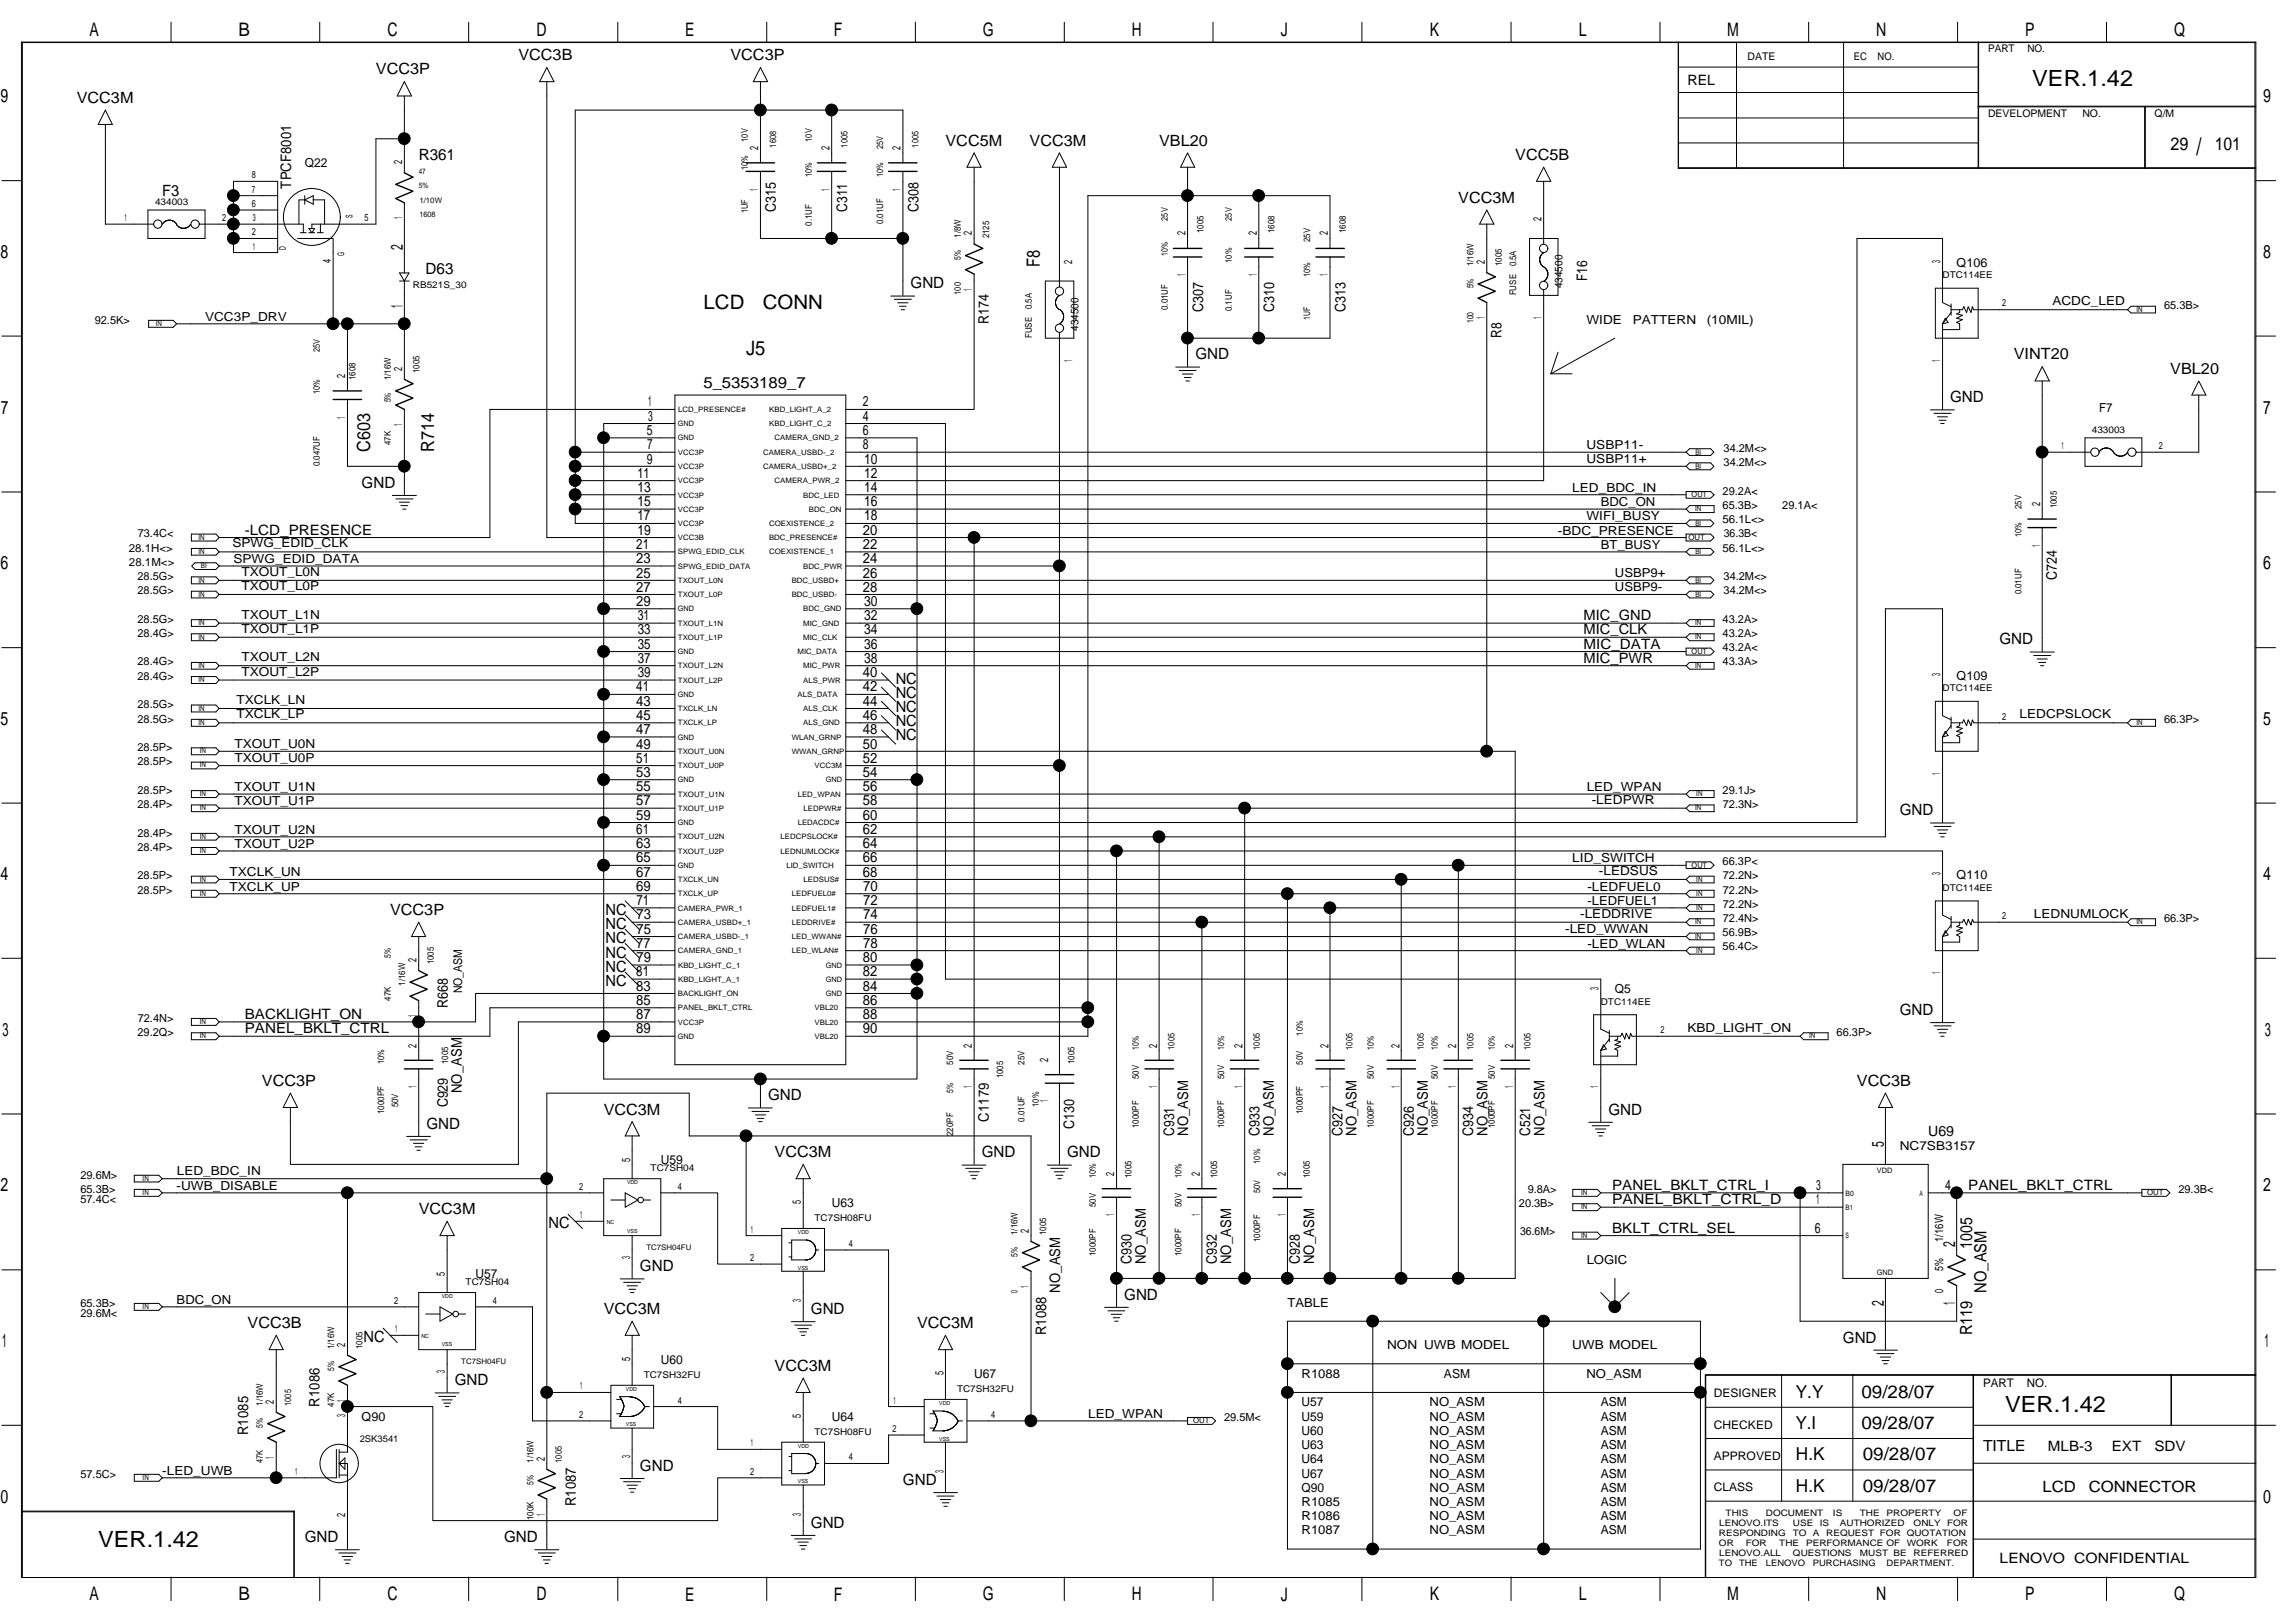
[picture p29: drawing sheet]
<svg xmlns="http://www.w3.org/2000/svg" width="420mm" height="297mm" viewBox="0 0 420 297" stroke-linecap="round" stroke-linejoin="round" font-family="sans-serif">
<defs><g id="words">
<text font-size="4.4" x="402.1" y="28.4">/</text>
<g font-size="4.1">
<text x="372.1" y="15.7">VER.1.42</text>
<text x="367.1" y="258.4">VER.1.42</text>
<text x="18" y="283.2">VER.1.42</text>
</g>
<g font-size="3.6">
<text x="128.8" y="56.6">LCD</text>
<text x="139.6" y="56.6">CONN</text>
<text x="136.6" y="64.9">J5</text>
</g>
<g font-size="3.4">
<text x="16.4" y="6.6">A</text>
<text x="43.6" y="6.6">B</text>
<text x="70.9" y="6.6">C</text>
<text x="98.2" y="6.6">D</text>
<text x="125.4" y="6.6">E</text>
<text x="152.7" y="6.6">F</text>
<text x="179.9" y="6.6">G</text>
<text x="207.2" y="6.6">H</text>
<text x="234.5" y="6.6">J</text>
<text x="261.8" y="6.6">K</text>
<text x="289" y="6.6">L</text>
<text x="316.2" y="6.6">M</text>
<text x="343.5" y="6.6">N</text>
<text x="370.8" y="6.6">P</text>
<text x="398" y="6.6">Q</text>
<text x=".1" y="18.8">9</text>
<text x="414.3" y="18.8">9</text>
<text x=".1" y="47.2">8</text>
<text x="414.3" y="47.2">8</text>
<text x=".2" y="75.7">7</text>
<text x="414.3" y="75.7">7</text>
<text x=".1" y="104.2">6</text>
<text x="414.3" y="104.2">6</text>
<text x=".1" y="132.7">5</text>
<text x="414.3" y="132.7">5</text>
<text x=".1" y="161.1">4</text>
<text x="414.3" y="161.1">4</text>
<text x=".5" y="189.6">3</text>
<text x="414.6" y="189.6">3</text>
<text x=".1" y="218.1">2</text>
<text x="414.3" y="218.1">2</text>
<text x=".4" y="246.6">1</text>
<text x="414.6" y="246.6">1</text>
<text x=".1" y="275.1">0</text>
<text x="414.3" y="275.1">0</text>
<text x="16.4" y="292.9">A</text>
<text x="43.6" y="292.9">B</text>
<text x="70.9" y="292.9">C</text>
<text x="98.2" y="292.9">D</text>
<text x="125.4" y="292.9">E</text>
<text x="152.7" y="292.9">F</text>
<text x="179.9" y="292.9">G</text>
<text x="207.2" y="292.9">H</text>
<text x="234.5" y="292.9">J</text>
<text x="261.8" y="292.9">K</text>
<text x="289" y="292.9">L</text>
<text x="316.2" y="292.9">M</text>
<text x="343.5" y="292.9">N</text>
<text x="370.8" y="292.9">P</text>
<text x="398" y="292.9">Q</text>
</g>
<g font-size="3.3">
<text x="397.4" y="27.4">29</text>
<text x="405.5" y="27.4">101</text>
<text x="190.4" y="48.9" transform="rotate(-90 190.4 48.9)">F8</text>
<text x="67.8" y="82.8" transform="rotate(-90 67.8 82.8)">C603</text>
<text x="79.5" y="82.8" transform="rotate(-90 79.5 82.8)">R714</text>
<text x="328.7" y="255.8">Y.Y</text>
<text x="340.8" y="255.8">09/28/07</text>
<text x="328.7" y="261.6">Y.I</text>
<text x="340.8" y="261.6">09/28/07</text>
<text x="328.8" y="267.3">H.K</text>
<text x="341" y="267.3">09/28/07</text>
<text x="328.8" y="273">H.K</text>
<text x="341" y="273">09/28/07</text>
</g>
<g font-size="3.1">
<text x="73.7" y="45.7" transform="rotate(-90 73.7 45.7)">2</text>
<text x="73.7" y="56.3" transform="rotate(-90 73.7 56.3)">1</text>
<text x="344.9" y="210" transform="rotate(-90 344.9 210)">5</text>
<text x="357.9" y="228.2" transform="rotate(-90 357.9 228.2)">2</text>
<text x="361" y="228.6" transform="rotate(-90 361 228.6)">1005</text>
<text x="344.9" y="239.1" transform="rotate(-90 344.9 239.1)">2</text>
<text x="357.9" y="238.9" transform="rotate(-90 357.9 238.9)">1</text>
<text x="363.7" y="236.6" transform="rotate(-90 363.7 236.6)">NO_ASM</text>
<text x="361" y="244.4" transform="rotate(-90 361 244.4)">R119</text>
</g>
<g font-size="2.8">
<text x="94.9" y="11">VCC3B</text>
<text x="133.7" y="11">VCC3P</text>
<text x="68.8" y="13.6">VCC3P</text>
<text x="14" y="18.9">VCC3M</text>
<text x="76.7" y="29.3">R361</text>
<text x="173.1" y="26.7">VCC5M</text>
<text x="188.5" y="26.7">VCC3M</text>
<text x="212.2" y="26.7">VBL20</text>
<text x="277.4" y="29.3">VCC5B</text>
<text x="29.7" y="35.8">F3</text>
<text x="267" y="37.1">VCC3M</text>
<text x="77.9" y="50.2">D63</text>
<text x="166.7" y="52.7">GND</text>
<text x="218.9" y="65.8">GND</text>
<text x="368.7" y="65.8">VINT20</text>
<text x="128.8" y="71">5_5353189_7</text>
<text x="397.3" y="68.4">VBL20</text>
<text x="357" y="73.6">GND</text>
<text x="66.2" y="89.3">GND</text>
<text x="366" y="117.9">GND</text>
<text x="164" y="125.1">NC</text>
<text x="164" y="127.7">NC</text>
<text x="164" y="130.3">NC</text>
<text x="164" y="135.5">NC</text>
<text x="164" y="132.9">NC</text>
<text x="347.8" y="149.2">GND</text>
<text x="71.4" y="167.5">VCC3P</text>
<text x="110.9" y="167.4">NC</text>
<text x="110.9" y="170.1">NC</text>
<text x="110.9" y="172.6">NC</text>
<text x="110.9" y="175.3">NC</text>
<text x="110.9" y="177.8">NC</text>
<text x="110.9" y="180.5">NC</text>
<text x="347.8" y="185.7">GND</text>
<text x="48" y="198.8">VCC3P</text>
<text x="140.6" y="201.4">GND</text>
<text x="340" y="198.8">VCC3B</text>
<text x="78.1" y="206.6">GND</text>
<text x="110.5" y="204">VCC3M</text>
<text x="294.5" y="204">GND</text>
<text x="141.8" y="211.8">VCC3M</text>
<text x="179.7" y="211.8">GND</text>
<text x="195.4" y="211.8">GND</text>
<text x="76.7" y="222.2">VCC3M</text>
<text x="100.4" y="224.8">NC</text>
<text x="117.2" y="232.7">GND</text>
<text x="205.8" y="237.9">GND</text>
<text x="45.3" y="243.1">VCC3B</text>
<text x="66.5" y="245.7">NC</text>
<text x="110.5" y="240.5">VCC3M</text>
<text x="148.5" y="240.5">GND</text>
<text x="167.9" y="243.1">VCC3M</text>
<text x="337.4" y="245.7">GND</text>
<text x="141.8" y="250.9">VCC3M</text>
<text x="83.3" y="253.5">GND</text>
<text x="117.2" y="269.2">GND</text>
<text x="363" y="265.6">TITLE</text>
<text x="165.3" y="271.8">GND</text>
<text x="373.9" y="273.1">LCD</text>
<text x="382.4" y="273.1">CONNECTOR</text>
<text x="148.5" y="279.6">GND</text>
<text x="55.8" y="282.2">GND</text>
<text x="92.3" y="282.2">GND</text>
</g>
<g font-size="2.7">
<text x="53.3" y="34.5" transform="rotate(-90 53.3 34.5)">TPCF8001</text>
<text x="142.1" y="38.8" transform="rotate(-90 142.1 38.8)">C315</text>
<text x="155.1" y="38.8" transform="rotate(-90 155.1 38.8)">C311</text>
<text x="168.1" y="38.8" transform="rotate(-90 168.1 38.8)">C308</text>
<text x="290.6" y="51.4" transform="rotate(-90 290.6 51.4)">F16</text>
<text x="181" y="59.3" transform="rotate(-90 181 59.3)">R174</text>
<text x="220.3" y="57" transform="rotate(-90 220.3 57)">C307</text>
<text x="233.3" y="57" transform="rotate(-90 233.3 57)">C310</text>
<text x="246.3" y="57" transform="rotate(-90 246.3 57)">C313</text>
<text x="274.9" y="61.9" transform="rotate(-90 274.9 61.9)">R8</text>
<text x="376.6" y="106.2" transform="rotate(-90 376.6 106.2)">C724</text>
<text x="82" y="184.4" transform="rotate(-90 82 184.4)">R668</text>
<text x="82" y="202.7" transform="rotate(-90 82 202.7)">C929</text>
<text x="84.6" y="200.1" transform="rotate(-90 84.6 200.1)">NO_ASM</text>
<text x="181" y="205.3" transform="rotate(-90 181 205.3)">C1179</text>
<text x="196.7" y="206.6" transform="rotate(-90 196.7 206.6)">C130</text>
<text x="215" y="207.9" transform="rotate(-90 215 207.9)">C931</text>
<text x="217.5" y="207.9" transform="rotate(-90 217.5 207.9)">NO_ASM</text>
<text x="230.6" y="207.9" transform="rotate(-90 230.6 207.9)">C933</text>
<text x="233.2" y="207.9" transform="rotate(-90 233.2 207.9)">NO_ASM</text>
<text x="245.8" y="207.9" transform="rotate(-90 245.8 207.9)">C927</text>
<text x="248.4" y="207.9" transform="rotate(-90 248.4 207.9)">NO_ASM</text>
<text x="258.8" y="207.9" transform="rotate(-90 258.8 207.9)">C926</text>
<text x="261.4" y="207.9" transform="rotate(-90 261.4 207.9)">NO_ASM</text>
<text x="269.7" y="207.9" transform="rotate(-90 269.7 207.9)">C934</text>
<text x="272.3" y="207.9" transform="rotate(-90 272.3 207.9)">NO_ASM</text>
<text x="280.2" y="207.9" transform="rotate(-90 280.2 207.9)">C521</text>
<text x="282.7" y="207.9" transform="rotate(-90 282.7 207.9)">NO_ASM</text>
<text x="207.1" y="231.4" transform="rotate(-90 207.1 231.4)">C930</text>
<text x="209.8" y="231.4" transform="rotate(-90 209.8 231.4)">NO_ASM</text>
<text x="222.8" y="231.4" transform="rotate(-90 222.8 231.4)">C932</text>
<text x="225.4" y="231.4" transform="rotate(-90 225.4 231.4)">NO_ASM</text>
<text x="237.9" y="231.4" transform="rotate(-90 237.9 231.4)">C928</text>
<text x="240.6" y="231.4" transform="rotate(-90 240.6 231.4)">NO_ASM</text>
<text x="194.1" y="236.6" transform="rotate(-90 194.1 236.6)">NO_ASM</text>
<text x="191.5" y="244.4" transform="rotate(-90 191.5 244.4)">R1088</text>
<text x="58.5" y="257.4" transform="rotate(-90 58.5 257.4)">R1086</text>
<text x="45.5" y="262.6" transform="rotate(-90 45.5 262.6)">R1085</text>
<text x="105.4" y="275.7" transform="rotate(-90 105.4 275.7)">R1087</text>
</g>
<g font-size="2.6">
<text x="308.9" y="15.5">REL</text>
<text x="118.6" y="74.4">1</text>
<text x="118.7" y="77">3</text>
<text x="158" y="77">4</text>
<text x="158" y="74.4">2</text>
<text x="118.4" y="79.6">5</text>
<text x="118.5" y="82.2">7</text>
<text x="158" y="82.2">8</text>
<text x="158" y="79.6">6</text>
<text x="116.7" y="87.4">11</text>
<text x="118.4" y="84.8">9</text>
<text x="158.2" y="87.4">12</text>
<text x="158.2" y="84.8">10</text>
<text x="116.7" y="92.7">15</text>
<text x="116.7" y="90">13</text>
<text x="116.7" y="95.2">17</text>
<text x="158.2" y="92.7">16</text>
<text x="158.2" y="90">14</text>
<text x="158.2" y="95.2">18</text>
<text x="44.8" y="97.9">-LCD_PRESENCE</text>
<text x="116.5" y="100.5">21</text>
<text x="116.7" y="97.9">19</text>
<text x="158" y="100.5">22</text>
<text x="158" y="97.9">20</text>
<text x="116.5" y="105.7">25</text>
<text x="116.5" y="103.1">23</text>
<text x="158" y="105.7">26</text>
<text x="158" y="103.1">24</text>
<text x="116.5" y="110.9">29</text>
<text x="116.5" y="108.3">27</text>
<text x="116.7" y="113.5">31</text>
<text x="158" y="108.3">28</text>
<text x="158.2" y="113.5">32</text>
<text x="158.2" y="110.9">30</text>
<text x="289.9" y="113.5">MIC_GND</text>
<text x="116.7" y="118.7">35</text>
<text x="116.7" y="116.1">33</text>
<text x="158.2" y="118.7">36</text>
<text x="158.2" y="116.1">34</text>
<text x="289.9" y="116.1">MIC_CLK</text>
<text x="289.9" y="118.7">MIC_DATA</text>
<text x="116.7" y="124">39</text>
<text x="116.7" y="121.3">37</text>
<text x="158" y="124">40</text>
<text x="158.2" y="121.3">38</text>
<text x="289.9" y="121.3">MIC_PWR</text>
<text x="116.5" y="131.7">45</text>
<text x="116.5" y="129.2">43</text>
<text x="116.5" y="126.5">41</text>
<text x="158" y="131.7">46</text>
<text x="158" y="129.2">44</text>
<text x="158" y="126.5">42</text>
<text x="116.5" y="137">49</text>
<text x="116.5" y="134.4">47</text>
<text x="158" y="134.4">48</text>
<text x="158" y="137">50</text>
<text x="116.5" y="142.2">53</text>
<text x="116.5" y="139.6">51</text>
<text x="158" y="142.2">54</text>
<text x="158" y="139.6">52</text>
<text x="116.5" y="147.4">57</text>
<text x="116.5" y="144.8">55</text>
<text x="158" y="147.4">58</text>
<text x="158" y="144.8">56</text>
<text x="116.5" y="155.2">63</text>
<text x="116.5" y="152.6">61</text>
<text x="116.5" y="150">59</text>
<text x="158" y="155.2">64</text>
<text x="158" y="152.6">62</text>
<text x="158" y="150">60</text>
<text x="116.5" y="160.4">67</text>
<text x="116.5" y="157.8">65</text>
<text x="158" y="160.4">68</text>
<text x="158" y="157.8">66</text>
<text x="116.5" y="163.1">69</text>
<text x="116.5" y="165.7">71</text>
<text x="158" y="165.7">72</text>
<text x="158" y="163.1">70</text>
<text x="116.5" y="173.5">77</text>
<text x="116.5" y="170.9">75</text>
<text x="116.5" y="168.3">73</text>
<text x="158" y="173.5">78</text>
<text x="158" y="170.9">76</text>
<text x="158" y="168.3">74</text>
<text x="116.5" y="178.7">81</text>
<text x="116.5" y="176.1">79</text>
<text x="158" y="178.7">82</text>
<text x="158" y="176.1">80</text>
<text x="116.5" y="183.9">85</text>
<text x="116.5" y="181.3">83</text>
<text x="158" y="183.9">86</text>
<text x="158" y="181.3">84</text>
<text x="44.8" y="189.1">PANEL_BKLT_CTRL</text>
<text x="44.8" y="186.5">BACKLIGHT_ON</text>
<text x="116.5" y="189.1">89</text>
<text x="116.5" y="186.5">87</text>
<text x="158" y="186.5">88</text>
<text x="158" y="189.1">90</text>
<text x="353" y="207.9">U69</text>
<text x="295.1" y="220.4">PANEL_BKLT_CTRL_D</text>
<text x="295.1" y="217.8">PANEL_BKLT_CTRL_I</text>
<text x="332.5" y="220.4">1</text>
<text x="332.5" y="217.8">3</text>
<text x="356.1" y="217.8">4</text>
<text x="360.3" y="217.8">PANEL_BKLT_CTRL</text>
<text x="295.1" y="225.6">BKLT_CTRL_SEL</text>
<text x="332.3" y="225.6">6</text>
<text x="374.9" y="265.5">MLB-3</text>
<text x="386.6" y="265.5">EXT</text>
<text x="394.4" y="265.5">SDV</text>
<text x="366.1" y="286.1">LENOVO CONFIDENTIAL</text>
</g>
<g font-size="2.3">
<text x="55.8" y="30.6">Q22</text>
<text x="358.2" y="48.8">Q106</text>
<text x="37.5" y="58.7">VCC3P_DRV</text>
<text x="290.4" y="59.2">WIDE</text>
<text x="298.9" y="59.2">PATTERN</text>
<text x="312.5" y="59.2">(10MIL)</text>
<text x="375.7" y="55.8">ACDC_LED</text>
<text x="384.3" y="75.4">F7</text>
<text x="290.4" y="82.2">USBP11-</text>
<text x="290.4" y="84.8">USBP11+</text>
<text x="287.9" y="90">LED_BDC_IN</text>
<text x="290.4" y="95.2">WIFI_BUSY</text>
<text x="293.1" y="92.6">BDC_ON</text>
<text x="42.5" y="100.2">SPWG_EDID_CLK</text>
<text x="285.2" y="97.8">-BDC_PRESENCE</text>
<text x="293.1" y="100.4">BT_BUSY</text>
<text x="42.7" y="103">SPWG_EDID_DATA</text>
<text x="44.2" y="108">TXOUT_L0P</text>
<text x="44.2" y="105.4">TXOUT_L0N</text>
<text x="295.6" y="105.7">USBP9+</text>
<text x="44.2" y="113.2">TXOUT_L1N</text>
<text x="295.6" y="108.2">USBP9-</text>
<text x="44.2" y="115.8">TXOUT_L1P</text>
<text x="44.2" y="123.7">TXOUT_L2P</text>
<text x="44.2" y="121">TXOUT_L2N</text>
<text x="358.2" y="124.4">Q109</text>
<text x="43.3" y="131.4">TXCLK_LP</text>
<text x="43.3" y="128.9">TXCLK_LN</text>
<text x="369.7" y="131.4">LEDCPSLOCK</text>
<text x="42.9" y="136.9">TXOUT_U0N</text>
<text x="42.9" y="139.5">TXOUT_U0P</text>
<text x="42.9" y="147.4">TXOUT_U1P</text>
<text x="42.9" y="144.7">TXOUT_U1N</text>
<text x="290.5" y="144.7">LED_WPAN</text>
<text x="291.4" y="147.1">-LEDPWR</text>
<text x="42.9" y="155.2">TXOUT_U2P</text>
<text x="42.9" y="152.6">TXOUT_U2N</text>
<text x="42" y="160.4">TXCLK_UN</text>
<text x="287.9" y="157.8">LID_SWITCH</text>
<text x="292.7" y="160.1">-LEDSUS</text>
<text x="358.2" y="160.9">Q110</text>
<text x="42" y="163">TXCLK_UP</text>
<text x="289.3" y="168">-LEDDRIVE</text>
<text x="290.6" y="165.6">-LEDFUEL1</text>
<text x="290.6" y="163">-LEDFUEL0</text>
<text x="372.4" y="168">LEDNUMLOCK</text>
<text x="286.5" y="170.8">-LED_WWAN</text>
<text x="290.6" y="173.4">-LED_WLAN</text>
<text x="295.6" y="181.8">Q5</text>
<text x="308.9" y="188.8">KBD_LIGHT_ON</text>
<text x="32.4" y="215.1">LED_BDC_IN</text>
<text x="121" y="213.1">U59</text>
<text x="347.8" y="210.5">NC7SB3157</text>
<text x="32.3" y="217.8">-UWB_DISABLE</text>
<text x="152.3" y="220.9">U63</text>
<text x="87.1" y="233.9">U57</text>
<text x="290.5" y="231.3">LOGIC</text>
<text x="32.3" y="238.6">BDC_ON</text>
<text x="235.7" y="239.1">TABLE</text>
<text x="121" y="249.6">U60</text>
<text x="253.9" y="247">NON UWB MODEL</text>
<text x="287.8" y="247">UWB MODEL</text>
<text x="178.3" y="252.2">U67</text>
<text x="238.3" y="252.2">R1088</text>
<text x="238.3" y="257.4">U57</text>
<text x="261.7" y="257.4">NO_ASM</text>
<text x="264.4" y="252.2">ASM</text>
<text x="290.4" y="252.2">NO_ASM</text>
<text x="293.1" y="257.4">ASM</text>
<text x="66.2" y="260">Q90</text>
<text x="152.3" y="260">U64</text>
<text x="199.2" y="259.5">LED_WPAN</text>
<text x="238.3" y="260">U59</text>
<text x="238.3" y="262.6">U60</text>
<text x="261.7" y="260">NO_ASM</text>
<text x="261.7" y="262.6">NO_ASM</text>
<text x="293.1" y="260">ASM</text>
<text x="293.1" y="262.6">ASM</text>
<text x="29.7" y="269.9">-LED_UWB</text>
<text x="238.3" y="265.2">U63</text>
<text x="238.3" y="267.8">U64</text>
<text x="261.7" y="265.2">NO_ASM</text>
<text x="261.7" y="267.8">NO_ASM</text>
<text x="293.1" y="265.2">ASM</text>
<text x="293.1" y="267.8">ASM</text>
<text x="238.3" y="275.6">R1085</text>
<text x="238.3" y="273">Q90</text>
<text x="238.3" y="270.4">U67</text>
<text x="261.7" y="270.4">NO_ASM</text>
<text x="261.7" y="273.1">NO_ASM</text>
<text x="261.7" y="275.6">NO_ASM</text>
<text x="293.1" y="270.4">ASM</text>
<text x="293.1" y="273.1">ASM</text>
<text x="293.1" y="275.6">ASM</text>
<text x="238.3" y="278.3">R1086</text>
<text x="238.3" y="280.8">R1087</text>
<text x="261.7" y="278.3">NO_ASM</text>
<text x="261.7" y="280.8">NO_ASM</text>
<text x="293.1" y="280.8">ASM</text>
<text x="293.1" y="278.3">ASM</text>
</g>
<g font-size="2.2">
<text x="84.6" y="181.8" transform="rotate(-90 84.6 181.8)">NO_ASM</text>
<text x="313.8" y="255.7">DESIGNER</text>
<text x="363" y="253.8">PART</text>
<text x="371.1" y="253.8">NO.</text>
<text x="313.8" y="261.5">CHECKED</text>
<text x="313.8" y="267.2">APPROVED</text>
<text x="313.8" y="272.9">CLASS</text>
</g>
<g font-size="2.1">
<text x="138.8" y="27.5" transform="rotate(-90 138.8 27.5)">2</text>
<text x="151.8" y="27.5" transform="rotate(-90 151.8 27.5)">2</text>
<text x="164.9" y="27.5" transform="rotate(-90 164.9 27.5)">2</text>
<text x="73.6" y="30.1" transform="rotate(-90 73.6 30.1)">2</text>
<text x="138.8" y="34.9" transform="rotate(-90 138.8 34.9)">1</text>
<text x="151.8" y="34.9" transform="rotate(-90 151.8 34.9)">1</text>
<text x="164.9" y="34.9" transform="rotate(-90 164.9 34.9)">1</text>
<text x="73.6" y="40.1" transform="rotate(-90 73.6 40.1)">1</text>
<text x="282.2" y="40.5" transform="rotate(-90 282.2 40.5)">2</text>
<text x="177.9" y="43.1" transform="rotate(-90 177.9 43.1)">2</text>
<text x="217" y="43.1" transform="rotate(-90 217 43.1)">2</text>
<text x="230.1" y="43.1" transform="rotate(-90 230.1 43.1)">2</text>
<text x="243.1" y="43.1" transform="rotate(-90 243.1 43.1)">2</text>
<text x="60.6" y="48.1" transform="rotate(-90 60.6 48.1)">4</text>
<text x="177.9" y="53.2" transform="rotate(-90 177.9 53.2)">1</text>
<text x="196.3" y="48.3" transform="rotate(-90 196.3 48.3)">2</text>
<text x="217" y="50.5" transform="rotate(-90 217 50.5)">1</text>
<text x="230.1" y="50.5" transform="rotate(-90 230.1 50.5)">1</text>
<text x="243.1" y="50.5" transform="rotate(-90 243.1 50.5)">1</text>
<text x="271.8" y="48.3" transform="rotate(-90 271.8 48.3)">2</text>
<text x="355.2" y="48.1" transform="rotate(-90 355.2 48.1)">3</text>
<text x="271.8" y="58.4" transform="rotate(-90 271.8 58.4)">1</text>
<text x="282.2" y="58.4" transform="rotate(-90 282.2 58.4)">1</text>
<text x="63.2" y="69.2" transform="rotate(-90 63.2 69.2)">2</text>
<text x="73.6" y="67.9" transform="rotate(-90 73.6 67.9)">2</text>
<text x="196.3" y="66.2" transform="rotate(-90 196.3 66.2)">1</text>
<text x="355.2" y="66.2" transform="rotate(-90 355.2 66.2)">1</text>
<text x="63.2" y="76.6" transform="rotate(-90 63.2 76.6)">1</text>
<text x="73.6" y="77.9" transform="rotate(-90 73.6 77.9)">1</text>
<text x="373.5" y="92.7" transform="rotate(-90 373.5 92.7)">2</text>
<text x="373.5" y="100.1" transform="rotate(-90 373.5 100.1)">1</text>
<text x="355.2" y="123.7" transform="rotate(-90 355.2 123.7)">3</text>
<text x="355.2" y="141.8" transform="rotate(-90 355.2 141.8)">1</text>
<text x="355.2" y="160.2" transform="rotate(-90 355.2 160.2)">3</text>
<text x="76.2" y="176.1" transform="rotate(-90 76.2 176.1)">2</text>
<text x="355.2" y="178.3" transform="rotate(-90 355.2 178.3)">1</text>
<text x="292.6" y="181.1" transform="rotate(-90 292.6 181.1)">3</text>
<text x="76.2" y="191.7" transform="rotate(-90 76.2 191.7)">2</text>
<text x="76.2" y="186.1" transform="rotate(-90 76.2 186.1)">1</text>
<text x="177.9" y="191.7" transform="rotate(-90 177.9 191.7)">2</text>
<text x="211.8" y="191.7" transform="rotate(-90 211.8 191.7)">2</text>
<text x="227.5" y="191.7" transform="rotate(-90 227.5 191.7)">2</text>
<text x="243.2" y="191.7" transform="rotate(-90 243.2 191.7)">2</text>
<text x="256.2" y="191.7" transform="rotate(-90 256.2 191.7)">2</text>
<text x="266.6" y="191.7" transform="rotate(-90 266.6 191.7)">2</text>
<text x="277" y="191.7" transform="rotate(-90 277 191.7)">2</text>
<text x="191.9" y="194.4" transform="rotate(-90 191.9 194.4)">2</text>
<text x="76.2" y="199.2" transform="rotate(-90 76.2 199.2)">1</text>
<text x="177.9" y="199.2" transform="rotate(-90 177.9 199.2)">1</text>
<text x="191.9" y="201.8" transform="rotate(-90 191.9 201.8)">1</text>
<text x="211.8" y="199.2" transform="rotate(-90 211.8 199.2)">1</text>
<text x="227.5" y="199.2" transform="rotate(-90 227.5 199.2)">1</text>
<text x="243.2" y="199.2" transform="rotate(-90 243.2 199.2)">1</text>
<text x="256.2" y="199.2" transform="rotate(-90 256.2 199.2)">1</text>
<text x="266.6" y="199.2" transform="rotate(-90 266.6 199.2)">1</text>
<text x="277" y="199.2" transform="rotate(-90 277 199.2)">1</text>
<text x="292.6" y="199.2" transform="rotate(-90 292.6 199.2)">1</text>
<text x="115.3" y="212.6" transform="rotate(-90 115.3 212.6)">5</text>
<text x="204" y="215.2" transform="rotate(-90 204 215.2)">2</text>
<text x="219.7" y="215.2" transform="rotate(-90 219.7 215.2)">2</text>
<text x="235.4" y="215.2" transform="rotate(-90 235.4 215.2)">2</text>
<text x="146.6" y="220.4" transform="rotate(-90 146.6 220.4)">5</text>
<text x="188.4" y="225.6" transform="rotate(-90 188.4 225.6)">2</text>
<text x="204" y="222.6" transform="rotate(-90 204 222.6)">1</text>
<text x="219.7" y="222.6" transform="rotate(-90 219.7 222.6)">1</text>
<text x="235.4" y="222.6" transform="rotate(-90 235.4 222.6)">1</text>
<text x="355.8" y="227.3" transform="rotate(-90 355.8 227.3)">1/16W</text>
<text x="81.4" y="233.5" transform="rotate(-90 81.4 233.5)">5</text>
<text x="115.3" y="230.4" transform="rotate(-90 115.3 230.4)">3</text>
<text x="355.8" y="232.7" transform="rotate(-90 355.8 232.7)">5%</text>
<text x="146.6" y="238.3" transform="rotate(-90 146.6 238.3)">3</text>
<text x="188.4" y="235.7" transform="rotate(-90 188.4 235.7)">1</text>
<text x="355.8" y="236.6" transform="rotate(-90 355.8 236.6)">0</text>
<text x="63.2" y="246.5" transform="rotate(-90 63.2 246.5)">2</text>
<text x="81.4" y="251.3" transform="rotate(-90 81.4 251.3)">3</text>
<text x="115.3" y="249.1" transform="rotate(-90 115.3 249.1)">5</text>
<text x="172.7" y="251.7" transform="rotate(-90 172.7 251.7)">5</text>
<text x="50.2" y="256.9" transform="rotate(-90 50.2 256.9)">2</text>
<text x="63.2" y="256.5" transform="rotate(-90 63.2 256.5)">1</text>
<text x="63.2" y="259.3" transform="rotate(-90 63.2 259.3)">3</text>
<text x="146.6" y="259.5" transform="rotate(-90 146.6 259.5)">5</text>
<text x="50.2" y="267" transform="rotate(-90 50.2 267)">1</text>
<text x="99.7" y="267.3" transform="rotate(-90 99.7 267.3)">2</text>
<text x="115.3" y="266.9" transform="rotate(-90 115.3 266.9)">3</text>
<text x="172.7" y="269.5" transform="rotate(-90 172.7 269.5)">3</text>
<text x="63.2" y="277.6" transform="rotate(-90 63.2 277.6)">2</text>
<text x="99.7" y="277.4" transform="rotate(-90 99.7 277.4)">1</text>
<text x="146.6" y="277.4" transform="rotate(-90 146.6 277.4)">3</text>
</g>
<g font-size="2">
<text x="286.1" y="52.7" transform="rotate(-90 286.1 52.7)">434500</text>
<text x="17.3" y="59.2">92.5K&gt;</text>
<text x="396.2" y="56.6">65.3B&gt;</text>
<text x="197.4" y="60.6" transform="rotate(-90 197.4 60.6)">434500</text>
<text x="315.5" y="82.7">34.2M&lt;&gt;</text>
<text x="315.5" y="85.3">34.2M&lt;&gt;</text>
<text x="315.3" y="95.8">56.1L&lt;&gt;</text>
<text x="315.4" y="93.1">65.3B&gt;</text>
<text x="315.4" y="90.5">29.2A&lt;</text>
<text x="326.3" y="93.1">29.1A&lt;</text>
<text x="23.6" y="101">28.1H&lt;&gt;</text>
<text x="25.2" y="98.3">73.4C&lt;</text>
<text x="315.3" y="101">56.1L&lt;&gt;</text>
<text x="315.6" y="98.3">36.3B&lt;</text>
<text x="23.6" y="103.5">28.1M&lt;&gt;</text>
<text x="25.2" y="106.2">28.5G&gt;</text>
<text x="315.5" y="106.2">34.2M&lt;&gt;</text>
<text x="25.2" y="108.8">28.5G&gt;</text>
<text x="315.5" y="108.8">34.2M&lt;&gt;</text>
<text x="25.2" y="116.6">28.4G&gt;</text>
<text x="25.2" y="114">28.5G&gt;</text>
<text x="315.4" y="114">43.2A&gt;</text>
<text x="315.4" y="116.6">43.2A&gt;</text>
<text x="315.4" y="119.2">43.2A&lt;</text>
<text x="25.2" y="124.4">28.4G&gt;</text>
<text x="25.2" y="121.8">28.4G&gt;</text>
<text x="315.4" y="121.8">43.3A&gt;</text>
<text x="25.2" y="129.6">28.5G&gt;</text>
<text x="25.2" y="137.5">28.5P&gt;</text>
<text x="25.2" y="132.2">28.5G&gt;</text>
<text x="396.2" y="132.2">66.3P&gt;</text>
<text x="25.2" y="140.1">28.5P&gt;</text>
<text x="25.2" y="147.9">28.4P&gt;</text>
<text x="25.2" y="145.3">28.5P&gt;</text>
<text x="315.4" y="145.3">29.1J&gt;</text>
<text x="315.4" y="147.9">72.3N&gt;</text>
<text x="25.2" y="155.7">28.4P&gt;</text>
<text x="25.2" y="153.1">28.4P&gt;</text>
<text x="25.2" y="160.9">28.5P&gt;</text>
<text x="315.4" y="158.3">66.3P&lt;</text>
<text x="315.4" y="160.9">72.2N&gt;</text>
<text x="25.2" y="163.5">28.5P&gt;</text>
<text x="315.4" y="166.1">72.2N&gt;</text>
<text x="315.4" y="163.5">72.2N&gt;</text>
<text x="315.4" y="173.9">56.4C&gt;</text>
<text x="315.4" y="171.4">56.9B&gt;</text>
<text x="315.4" y="168.7">72.4N&gt;</text>
<text x="396.2" y="168.7">66.3P&gt;</text>
<text x="25.2" y="189.6">29.2Q&gt;</text>
<text x="25.2" y="187">72.4N&gt;</text>
<text x="336.2" y="189.6">66.3P&gt;</text>
<text x="14.7" y="215.7">29.6M&gt;</text>
<text x="14.7" y="218.3">65.3B&gt;</text>
<text x="14.7" y="220.2">57.4C&lt;</text>
<text x="278.1" y="220.9">20.3B&gt;</text>
<text x="279.7" y="218.3">9.8A&gt;</text>
<text x="398.8" y="218.3">29.3B&lt;</text>
<text x="278.3" y="226.1">36.6M&gt;</text>
<text x="14.7" y="239.1">65.3B&gt;</text>
<text x="14.7" y="241">29.6M&lt;</text>
<text x="224.1" y="260">29.5M&lt;</text>
<text x="14.7" y="270.4">57.5C&gt;</text>
</g>
<g font-size="1.9">
<text x="319.9" y="11">DATE</text>
<text x="339.4" y="11">EC</text>
<text x="343.7" y="11">NO.</text>
<text x="364" y="9.5">PART</text>
<text x="371.2" y="9.5">NO.</text>
<text x="364" y="21.3">DEVELOPMENT</text>
<text x="381.2" y="21.3">NO.</text>
<text x="394.5" y="21.3">Q/M</text>
</g>
<g font-size="1.8">
<text x="46.1" y="32.6">8</text>
<text x="46.1" y="35.3">7</text>
<text x="22.8" y="40.5">1</text>
<text x="40.7" y="40.5">2</text>
<text x="46.1" y="37.8">6</text>
<text x="46.3" y="40.5">3</text>
<text x="66.7" y="40.5">5</text>
<text x="46.1" y="43.1">2</text>
<text x="46.3" y="45.7">1</text>
<text x="366.6" y="56.1">2</text>
<text x="377.4" y="82.2">1</text>
<text x="395.3" y="82.2">2</text>
<text x="366.6" y="131.7">2</text>
<text x="366.6" y="168.2">2</text>
<text x="304" y="189.1">2</text>
<text x="106" y="217.8">2</text>
<text x="124.1" y="217.8">4</text>
<text x="106.2" y="223">1</text>
<text x="137.5" y="225.6">1</text>
<text x="137.3" y="230.8">2</text>
<text x="155.4" y="228.2">4</text>
<text x="72.2" y="238.6">2</text>
<text x="90.2" y="238.6">4</text>
<text x="72.3" y="243.8">1</text>
<text x="106.2" y="254.3">1</text>
<text x="124.1" y="256.9">4</text>
<text x="163.6" y="256.9">1</text>
<text x="106" y="259.5">2</text>
<text x="163.4" y="262.1">2</text>
<text x="181.5" y="259.5">4</text>
<text x="54" y="269.9">1</text>
<text x="137.3" y="269.9">2</text>
<text x="137.5" y="264.7">1</text>
<text x="155.4" y="267.3">4</text>
</g>
<g font-size="1.7">
<text x="136.9" y="26" transform="rotate(-90 136.9 26)">10V</text>
<text x="142.1" y="27" transform="rotate(-90 142.1 27)">1608</text>
<text x="148.6" y="26" transform="rotate(-90 148.6 26)">10V</text>
<text x="155.1" y="27" transform="rotate(-90 155.1 27)">1005</text>
<text x="161.7" y="27.3" transform="rotate(-90 161.7 27.3)">25V</text>
<text x="168.2" y="27" transform="rotate(-90 168.2 27)">1005</text>
<text x="136.9" y="31.2" transform="rotate(-90 136.9 31.2)">10%</text>
<text x="148.6" y="32.5" transform="rotate(-90 148.6 32.5)">10%</text>
<text x="161.7" y="32.5" transform="rotate(-90 161.7 32.5)">10%</text>
<text x="28.4" y="37.6">434003</text>
<text x="64.5" y="40" transform="rotate(-90 64.5 40)">S</text>
<text x="136.9" y="39" transform="rotate(-90 136.9 39)">1UF</text>
<text x="148.6" y="41.3" transform="rotate(-90 148.6 41.3)">0.1UF</text>
<text x="161.7" y="41.1" transform="rotate(-90 161.7 41.1)">0.01UF</text>
<text x="213.8" y="40.4" transform="rotate(-90 213.8 40.4)">25V</text>
<text x="225.5" y="40.4" transform="rotate(-90 225.5 40.4)">25V</text>
<text x="52.3" y="45.7" transform="rotate(-90 52.3 45.7)">D</text>
<text x="63" y="46.8" transform="rotate(-90 63 46.8)">G</text>
<text x="175.9" y="47.5" transform="rotate(-90 175.9 47.5)">5%</text>
<text x="175.9" y="43.5" transform="rotate(-90 175.9 43.5)">1/8W</text>
<text x="181.1" y="43.6" transform="rotate(-90 181.1 43.6)">2125</text>
<text x="213.8" y="46.8" transform="rotate(-90 213.8 46.8)">10%</text>
<text x="220.3" y="42.7" transform="rotate(-90 220.3 42.7)">1005</text>
<text x="233.3" y="42.7" transform="rotate(-90 233.3 42.7)">1608</text>
<text x="239.9" y="44.3" transform="rotate(-90 239.9 44.3)">25V</text>
<text x="246.4" y="42.7" transform="rotate(-90 246.4 42.7)">1608</text>
<text x="75.6" y="52.7">RB521S_30</text>
<text x="175.9" y="53.9" transform="rotate(-90 175.9 53.9)">100</text>
<text x="225.5" y="48.1" transform="rotate(-90 225.5 48.1)">10%</text>
<text x="239.8" y="50.7" transform="rotate(-90 239.8 50.7)">10%</text>
<text x="269.7" y="52.7" transform="rotate(-90 269.7 52.7)">5%</text>
<text x="269.7" y="48.7" transform="rotate(-90 269.7 48.7)">1/16W</text>
<text x="274.9" y="48.7" transform="rotate(-90 274.9 48.7)">1005</text>
<text x="277.6" y="48.8" transform="rotate(-90 277.6 48.8)">0.5A</text>
<text x="355.6" y="50.9">DTC114EE</text>
<text x="188.9" y="56.6" transform="rotate(-90 188.9 56.6)">0.5A</text>
<text x="213.8" y="56.7" transform="rotate(-90 213.8 56.7)">0.01UF</text>
<text x="225.5" y="56.9" transform="rotate(-90 225.5 56.9)">0.1UF</text>
<text x="239.8" y="58.5" transform="rotate(-90 239.8 58.5)">1UF</text>
<text x="269.7" y="59.1" transform="rotate(-90 269.7 59.1)">100</text>
<text x="277.6" y="54.1" transform="rotate(-90 277.6 54.1)">FUSE</text>
<text x="58.5" y="64.5" transform="rotate(-90 58.5 64.5)">25V</text>
<text x="188.9" y="61.9" transform="rotate(-90 188.9 61.9)">FUSE</text>
<text x="65.1" y="69.6" transform="rotate(-90 65.1 69.6)">1608</text>
<text x="71.6" y="69.6" transform="rotate(-90 71.6 69.6)">1/16W</text>
<text x="76.8" y="68.3" transform="rotate(-90 76.8 68.3)">1005</text>
<text x="58.5" y="72.2" transform="rotate(-90 58.5 72.2)">10%</text>
<text x="71.6" y="73.6" transform="rotate(-90 71.6 73.6)">5%</text>
<text x="71.6" y="81.4" transform="rotate(-90 71.6 81.4)">47K</text>
<text x="383" y="79.3">433003</text>
<text x="58.5" y="85.3" transform="rotate(-90 58.5 85.3)">0.047UF</text>
<text x="370.1" y="93.2" transform="rotate(-90 370.1 93.2)">25V</text>
<text x="376.6" y="93" transform="rotate(-90 376.6 93)">1005</text>
<text x="370.1" y="98.3" transform="rotate(-90 370.1 98.3)">10%</text>
<text x="370.1" y="108.8" transform="rotate(-90 370.1 108.8)">0.01UF</text>
<text x="355.6" y="126.5">DTC114EE</text>
<text x="355.6" y="163">DTC114EE</text>
<text x="71.6" y="175.3" transform="rotate(-90 71.6 175.3)">5%</text>
<text x="79.4" y="176.5" transform="rotate(-90 79.4 176.5)">1005</text>
<text x="71.6" y="183.1" transform="rotate(-90 71.6 183.1)">47K</text>
<text x="74.2" y="180.4" transform="rotate(-90 74.2 180.4)">1/16W</text>
<text x="293.1" y="183.9">DTC114EE</text>
<text x="238.5" y="189.5" transform="rotate(-90 238.5 189.5)">10%</text>
<text x="70.3" y="194.7" transform="rotate(-90 70.3 194.7)">10%</text>
<text x="82" y="194.7" transform="rotate(-90 82 194.7)">1005</text>
<text x="174.5" y="194.9" transform="rotate(-90 174.5 194.9)">50V</text>
<text x="183.7" y="197.4" transform="rotate(-90 183.7 197.4)">1005</text>
<text x="187.6" y="194.9" transform="rotate(-90 187.6 194.9)">25V</text>
<text x="196.7" y="194.7" transform="rotate(-90 196.7 194.7)">1005</text>
<text x="208.5" y="192.1" transform="rotate(-90 208.5 192.1)">10%</text>
<text x="208.5" y="197.5" transform="rotate(-90 208.5 197.5)">50V</text>
<text x="215" y="192.1" transform="rotate(-90 215 192.1)">1005</text>
<text x="224.1" y="192.1" transform="rotate(-90 224.1 192.1)">10%</text>
<text x="224.1" y="197.5" transform="rotate(-90 224.1 197.5)">50V</text>
<text x="230.6" y="192.1" transform="rotate(-90 230.6 192.1)">1005</text>
<text x="238.5" y="194.9" transform="rotate(-90 238.5 194.9)">50V</text>
<text x="247.6" y="192.1" transform="rotate(-90 247.6 192.1)">1005</text>
<text x="251.5" y="197.5" transform="rotate(-90 251.5 197.5)">50V</text>
<text x="251.5" y="192.1" transform="rotate(-90 251.5 192.1)">10%</text>
<text x="260.7" y="192.1" transform="rotate(-90 260.7 192.1)">1005</text>
<text x="263.2" y="192.1" transform="rotate(-90 263.2 192.1)">10%</text>
<text x="263.2" y="197.5" transform="rotate(-90 263.2 197.5)">50V</text>
<text x="269.7" y="192.1" transform="rotate(-90 269.7 192.1)">1005</text>
<text x="273.7" y="197.5" transform="rotate(-90 273.7 197.5)">50V</text>
<text x="273.7" y="192.1" transform="rotate(-90 273.7 192.1)">10%</text>
<text x="280.2" y="192.1" transform="rotate(-90 280.2 192.1)">1005</text>
<text x="70.3" y="203.9" transform="rotate(-90 70.3 203.9)">1000PF</text>
<text x="72.9" y="202.7" transform="rotate(-90 72.9 202.7)">50V</text>
<text x="174.5" y="200.1" transform="rotate(-90 174.5 200.1)">5%</text>
<text x="190.2" y="202.6" transform="rotate(-90 190.2 202.6)">10%</text>
<text x="238.5" y="203.9" transform="rotate(-90 238.5 203.9)">1000PF</text>
<text x="174.5" y="207.9" transform="rotate(-90 174.5 207.9)">220PF</text>
<text x="187.6" y="205.3" transform="rotate(-90 187.6 205.3)">0.01UF</text>
<text x="208.5" y="206.5" transform="rotate(-90 208.5 206.5)">1000PF</text>
<text x="224.1" y="206.5" transform="rotate(-90 224.1 206.5)">1000PF</text>
<text x="251.5" y="206.5" transform="rotate(-90 251.5 206.5)">1000PF</text>
<text x="263.2" y="206.5" transform="rotate(-90 263.2 206.5)">1000PF</text>
<text x="273.7" y="206.5" transform="rotate(-90 273.7 206.5)">1000PF</text>
<text x="119.1" y="214.4">TC7SH04</text>
<text x="200.6" y="215.6" transform="rotate(-90 200.6 215.6)">10%</text>
<text x="207.2" y="215.6" transform="rotate(-90 207.2 215.6)">1005</text>
<text x="216.3" y="215.6" transform="rotate(-90 216.3 215.6)">10%</text>
<text x="222.8" y="215.6" transform="rotate(-90 222.8 215.6)">1005</text>
<text x="230.7" y="213" transform="rotate(-90 230.7 213)">10%</text>
<text x="239.8" y="215.6" transform="rotate(-90 239.8 215.6)">1005</text>
<text x="200.6" y="220.9" transform="rotate(-90 200.6 220.9)">50V</text>
<text x="216.3" y="220.9" transform="rotate(-90 216.3 220.9)">50V</text>
<text x="230.7" y="218.3" transform="rotate(-90 230.7 218.3)">50V</text>
<text x="149.1" y="223.5">TC7SH08FU</text>
<text x="186.3" y="226" transform="rotate(-90 186.3 226)">1/16W</text>
<text x="191.5" y="226" transform="rotate(-90 191.5 226)">1005</text>
<text x="230.7" y="227.3" transform="rotate(-90 230.7 227.3)">1000PF</text>
<text x="186.3" y="230" transform="rotate(-90 186.3 230)">5%</text>
<text x="200.6" y="229.9" transform="rotate(-90 200.6 229.9)">1000PF</text>
<text x="216.3" y="229.9" transform="rotate(-90 216.3 229.9)">1000PF</text>
<text x="85.2" y="235.2">TC7SH04</text>
<text x="186.3" y="236.6" transform="rotate(-90 186.3 236.6)">0</text>
<text x="61.2" y="246.9" transform="rotate(-90 61.2 246.9)">1/16W</text>
<text x="61.2" y="250.9" transform="rotate(-90 61.2 250.9)">5%</text>
<text x="66.4" y="246.9" transform="rotate(-90 66.4 246.9)">1005</text>
<text x="48.1" y="257.3" transform="rotate(-90 48.1 257.3)">1/16W</text>
<text x="53.3" y="257.3" transform="rotate(-90 53.3 257.3)">1005</text>
<text x="61.2" y="257.4" transform="rotate(-90 61.2 257.4)">47K</text>
<text x="117.8" y="252.2">TC7SH32FU</text>
<text x="175.2" y="254.8">TC7SH32FU</text>
<text x="48.1" y="261.4" transform="rotate(-90 48.1 261.4)">5%</text>
<text x="65.9" y="263.9">2SK3541</text>
<text x="149.1" y="262.6">TC7SH08FU</text>
<text x="48.1" y="267.8" transform="rotate(-90 48.1 267.8)">47K</text>
<text x="97.7" y="267.7" transform="rotate(-90 97.7 267.7)">1/16W</text>
<text x="102.9" y="267.7" transform="rotate(-90 102.9 267.7)">1005</text>
<text x="97.7" y="271.8" transform="rotate(-90 97.7 271.8)">5%</text>
<text x="97.7" y="278.2" transform="rotate(-90 97.7 278.2)">100K</text>
</g>
<g font-size="1.6">
<text x="314.7" y="281.2">RESPONDING</text>
<text x="314.7" y="279.3">LENOVO.ITS</text>
<text x="315.9" y="277.5">THIS</text>
<text x="323.3" y="277.5">DOCUMENT</text>
<text x="328.2" y="281.2">TO</text>
<text x="328.2" y="279.3">USE</text>
<text x="331.9" y="281.2">A</text>
<text x="333.2" y="279.3">IS</text>
<text x="334.3" y="281.2">REQUEST FOR QUOTATION</text>
<text x="335.6" y="277.5">IS</text>
<text x="336.8" y="279.3">AUTHORIZED</text>
<text x="340.5" y="277.5">THE</text>
<text x="345.4" y="277.5">PROPERTY</text>
<text x="350.3" y="279.3">ONLY</text>
<text x="356.5" y="279.3">FOR</text>
<text x="357.7" y="277.5">OF</text>
<text x="314.7" y="286.7">TO</text>
<text x="314.7" y="283">OR</text>
<text x="314.7" y="284.9">LENOVO.ALL</text>
<text x="318.4" y="286.7">THE</text>
<text x="319.6" y="283">FOR</text>
<text x="323.3" y="286.7">LENOVO</text>
<text x="325.7" y="283">THE</text>
<text x="328.2" y="284.9">QUESTIONS</text>
<text x="330.7" y="283">PERFORMANCE OF</text>
<text x="331.9" y="286.7">PURCHASING</text>
<text x="340.5" y="284.9">MUST BE</text>
<text x="345.4" y="286.7">DEPARTMENT.</text>
<text x="349.1" y="283">WORK</text>
<text x="350.3" y="284.9">REFERRED</text>
<text x="356.4" y="283">FOR</text>
</g>
<g font-size="1.4">
<text x="76.7" y="34.5">5%</text>
<text x="76.7" y="31.9">47</text>
<text x="76.8" y="39.7">1608</text>
<text x="76.8" y="37.1">1/10W</text>
<text x="28.5" y="59.7">IN</text>
<text x="391.1" y="57.1">IN</text>
<text x="124.2" y="75.4">LCD_PRESENCE#</text>
<text x="140.8" y="75.4">KBD_LIGHT_A_2</text>
<text x="124.1" y="78">GND</text>
<text x="124.1" y="80.6">GND</text>
<text x="124.1" y="83.2">VCC3P</text>
<text x="139.7" y="83.2">CAMERA_USBD-_2</text>
<text x="140.8" y="78">KBD_LIGHT_C_2</text>
<text x="141.8" y="80.6">CAMERA_GND_2</text>
<text x="310.4" y="83.2">BI</text>
<text x="124.1" y="85.8">VCC3P</text>
<text x="124.1" y="88.4">VCC3P</text>
<text x="139.7" y="85.8">CAMERA_USBD+_2</text>
<text x="141.8" y="88.4">CAMERA_PWR_2</text>
<text x="310.4" y="85.8">BI</text>
<text x="124.1" y="91.1">VCC3P</text>
<text x="124.1" y="93.6">VCC3P</text>
<text x="147.1" y="91.1">BDC_LED</text>
<text x="148.1" y="93.6">BDC_ON</text>
<text x="309.7" y="91">OUT</text>
<text x="310.3" y="93.6">IN</text>
<text x="36.4" y="98.8">IN</text>
<text x="36.4" y="101.4">IN</text>
<text x="124.1" y="96.3">VCC3P</text>
<text x="124.1" y="98.8">VCC3B</text>
<text x="124.1" y="101.5">SPWG_EDID_CLK</text>
<text x="140.8" y="96.3">COEXISTENCE_2</text>
<text x="140.8" y="98.8">BDC_PRESENCE#</text>
<text x="140.8" y="101.5">COEXISTENCE_1</text>
<text x="309.1" y="98.8">OUT</text>
<text x="310.4" y="101.4">BI</text>
<text x="310.4" y="96.2">BI</text>
<text x="36.4" y="106.6">IN</text>
<text x="36.8" y="104">BI</text>
<text x="124.1" y="104.1">SPWG_EDID_DATA</text>
<text x="124.1" y="106.7">TXOUT_L0N</text>
<text x="144.9" y="106.7">BDC_USBD+</text>
<text x="147.1" y="104.1">BDC_PWR</text>
<text x="310.4" y="106.6">BI</text>
<text x="36.4" y="109.3">IN</text>
<text x="124.1" y="109.3">TXOUT_L0P</text>
<text x="124.1" y="111.9">GND</text>
<text x="144.9" y="109.3">BDC_USBD-</text>
<text x="147.1" y="111.9">BDC_GND</text>
<text x="310.4" y="109.3">BI</text>
<text x="36.4" y="117.1">IN</text>
<text x="36.4" y="114.5">IN</text>
<text x="124.1" y="114.5">TXOUT_L1N</text>
<text x="124.1" y="117.1">TXOUT_L1P</text>
<text x="124.1" y="119.7">GND</text>
<text x="146" y="119.7">MIC_DATA</text>
<text x="147.1" y="114.5">MIC_GND</text>
<text x="147.1" y="117.1">MIC_CLK</text>
<text x="309.7" y="119.7">OUT</text>
<text x="310.3" y="117">IN</text>
<text x="310.3" y="114.4">IN</text>
<text x="36.4" y="122.3">IN</text>
<text x="36.4" y="124.9">IN</text>
<text x="124.1" y="122.3">TXOUT_L2N</text>
<text x="124.1" y="124.9">TXOUT_L2P</text>
<text x="147.1" y="122.3">MIC_PWR</text>
<text x="147.1" y="124.9">ALS_PWR</text>
<text x="310.3" y="122.2">IN</text>
<text x="36.4" y="130.1">IN</text>
<text x="124.1" y="127.6">GND</text>
<text x="124.1" y="130.2">TXCLK_LN</text>
<text x="146" y="127.6">ALS_DATA</text>
<text x="147.1" y="130.2">ALS_CLK</text>
<text x="36.4" y="132.7">IN</text>
<text x="36.6" y="137.9">IN</text>
<text x="124.1" y="132.8">TXCLK_LP</text>
<text x="124.1" y="135.4">GND</text>
<text x="124.1" y="138">TXOUT_U0N</text>
<text x="144.9" y="135.4">WLAN_GRNP</text>
<text x="144.9" y="138">WWAN_GRNP</text>
<text x="147.1" y="132.8">ALS_GND</text>
<text x="391.1" y="132.7">IN</text>
<text x="36.6" y="140.5">IN</text>
<text x="124.1" y="140.6">TXOUT_U0P</text>
<text x="124.1" y="143.2">GND</text>
<text x="149.1" y="140.6">VCC3M</text>
<text x="151.2" y="143.2">GND</text>
<text x="36.6" y="148.3">IN</text>
<text x="36.6" y="145.7">IN</text>
<text x="124.1" y="145.8">TXOUT_U1N</text>
<text x="124.1" y="148.4">TXOUT_U1P</text>
<text x="146" y="145.8">LED_WPAN</text>
<text x="147.1" y="148.4">LEDPWR#</text>
<text x="310.3" y="148.3">IN</text>
<text x="310.5" y="145.8">IN</text>
<text x="36.6" y="153.5">IN</text>
<text x="124.1" y="151">GND</text>
<text x="124.1" y="153.6">TXOUT_U2N</text>
<text x="142.9" y="153.6">LEDCPSLOCK#</text>
<text x="146" y="151">LEDACDC#</text>
<text x="36.6" y="161.3">IN</text>
<text x="36.6" y="156.1">IN</text>
<text x="124.1" y="156.2">TXOUT_U2P</text>
<text x="124.1" y="158.8">GND</text>
<text x="124.1" y="161.5">TXCLK_UN</text>
<text x="142.9" y="156.2">LEDNUMLOCK#</text>
<text x="144" y="158.8">LID_SWITCH</text>
<text x="147.1" y="161.5">LEDSUS#</text>
<text x="309.7" y="158.8">OUT</text>
<text x="310.5" y="161.4">IN</text>
<text x="36.6" y="164">IN</text>
<text x="124.1" y="164">TXCLK_UP</text>
<text x="124.1" y="166.7">CAMERA_PWR_1</text>
<text x="145" y="164">LEDFUEL0#</text>
<text x="145" y="166.7">LEDFUEL1#</text>
<text x="310.5" y="164">IN</text>
<text x="310.5" y="166.6">IN</text>
<text x="124.1" y="169.2">CAMERA_USBD+_1</text>
<text x="124.1" y="171.9">CAMERA_USBD-_1</text>
<text x="145" y="169.2">LEDDRIVE#</text>
<text x="145" y="171.9">LED_WWAN#</text>
<text x="310.3" y="169.2">IN</text>
<text x="310.3" y="171.8">IN</text>
<text x="391.2" y="169.2">IN</text>
<text x="124.1" y="174.5">CAMERA_GND_1</text>
<text x="124.2" y="177.1">KBD_LIGHT_C_1</text>
<text x="124.2" y="179.7">KBD_LIGHT_A_1</text>
<text x="145" y="174.5">LED_WLAN#</text>
<text x="151.2" y="177.1">GND</text>
<text x="151.2" y="179.7">GND</text>
<text x="310.5" y="174.4">IN</text>
<text x="124.1" y="182.3">BACKLIGHT_ON</text>
<text x="124.1" y="184.9">PANEL_BKLT_CTRL</text>
<text x="149.1" y="184.9">VBL20</text>
<text x="151.2" y="182.3">GND</text>
<text x="36.6" y="187.4">IN</text>
<text x="36.6" y="190">IN</text>
<text x="124.1" y="187.5">VCC3P</text>
<text x="124.1" y="190.1">GND</text>
<text x="149.1" y="187.5">VBL20</text>
<text x="149.1" y="190.1">VBL20</text>
<text x="331.2" y="190">IN</text>
<text x="343.6" y="214.6">VDD</text>
<text x="26.1" y="218.7">IN</text>
<text x="26.1" y="216.1">IN</text>
<text x="289.5" y="221.3">IN</text>
<text x="289.5" y="218.7">IN</text>
<text x="337.9" y="221.4">B1</text>
<text x="337.9" y="218.8">B0</text>
<text x="351.4" y="218.8">A</text>
<text x="393.1" y="218.7">OUT</text>
<text x="289.5" y="226.5">IN</text>
<text x="337.9" y="226.6">S</text>
<text x="118.4" y="228.7">TC7SH04FU</text>
<text x="343.6" y="233.4">GND</text>
<text x="26.1" y="239.6">IN</text>
<text x="84.4" y="249.6">TC7SH04FU</text>
<text x="218.4" y="260.5">OUT</text>
<text x="26.1" y="270.8">IN</text>
</g>
<g font-size="1">
<text x="114.8" y="216.7">VDD</text>
<text x="111.1" y="224">NC</text>
<text x="114.8" y="225.6">VSS</text>
<text x="146.1" y="225.8">VDD</text>
<text x="146.1" y="232.4">VSS</text>
<text x="80.9" y="237.6">VDD</text>
<text x="77.2" y="244.9">NC</text>
<text x="80.9" y="246.4">VSS</text>
<text x="114.6" y="254.5">VDD</text>
<text x="171.9" y="257.1">VDD</text>
<text x="114.6" y="261">VSS</text>
<text x="171.9" y="263.7">VSS</text>
<text x="146.1" y="265">VDD</text>
<text x="146.1" y="271.5">VSS</text>
</g>
</g></defs>
<g fill="none" stroke="#000" stroke-width=".25">
<path d="M74 31.6l1.6 .8-3.1 1.3 3.1 1.3-3.1 1.3 1.5 .8M136.6 31.4h5.2M136.6 29.8h5.2M149.6 31.4h5.2M149.6 29.8h5.2M162.7 31.4h5.2M162.7 29.8h5.2M178.3 44.7l1.6 .8-3.1 1.3 3.1 1.2-3.1 1.4 1.5 .8M214.8 47h5.2M214.8 45.5h5.2M227.9 47h5.2M227.9 45.5h5.2"/>
<path d="M240.9 47h5.2M240.9 45.5h5.2M272.2 49.9l1.6 .8-3.2 1.3 3.2 1.3-3.2 1.3 1.6 .8M61 73.1h5.2M61 71.5h5.2M74 69.4l1.6 .8-3.1 1.3 3.1 1.4-3.1 1.2 1.5 .8M371.3 95h5.2M371.3 96.6h5.2M76.7 177.6l1.5 .8-3.1 1.3 3.1 1.4-3.1 1.2 1.6 .8M74 195.6h5.2M74 194.1h5.2M175.7 194.1h5.2"/>
<path d="M175.7 195.6h5.2M191.4 196.7h5.2M191.4 198.2h5.2M209.6 194.1h5.2M209.6 195.6h5.2M225.2 194.1h5.3M225.2 195.6h5.3M240.9 195.6h5.2M240.9 194.1h5.2M253.9 195.6h5.3M253.9 194.1h5.3M264.4 194.1h5.2"/>
<path d="M264.4 195.6h5.2M274.8 194.1h5.2M274.8 195.6h5.2M201.8 217.6h5.2M201.8 219.1h5.2M217.4 217.6h5.3M217.4 219.1h5.3M233.1 219.1h5.2M233.1 217.6h5.2M188.8 227.2l1.5 .8-3.1 1.3 3.1 1.3-3.1 1.3 1.6 .8M358.2 229.8l1.6 .8-3.2 1.3 3.2 1.3-3.2 1.3 1.6 .8M50.6 258.5l1.5 .7-3.1 1.4 3.1 1.3-3.1 1.3 1.6 .7"/>
<path d="M63.6 248l1.6 .8-3.2 1.3 3.2 1.3-3.2 1.3 1.6 .8M100.1 268.9l1.6 .8-3.2 1.3 3.2 1.3-3.2 1.3 1.6 .8"/>
</g>
<g fill="none" stroke="#000" stroke-width=".18">
<path d="M3.9 7.7h409.1v281h-409.1zM31.3 4.1v3.6M58.5 4.1v3.6M74 17.6v14M74 14.9l1.3 2.7h-2.6zM85.8 4.1v3.6M100.1 12.4l1.3 2.5h-2.6zM100.1 14.9v83.5h23.5M113.1 4.1v3.6M139.2 12.4l1.3 2.5h-2.6zM139.2 14.9v14.9M140.4 4.1v3.6"/>
<path d="M167.6 4.1v3.6M194.8 4.1v3.6M222.1 4.1v3.6M249.3 4.1v3.6M276.6 4.1v3.6M303.9 4.1v3.6M307.2 7.7v23.1h105.8M307.2 12.3h55M307.2 16.9h55M307.3 7.7v23.1M317.9 7.7v23.1M331.1 4.1v3.6"/>
<path d="M337.5 7.7v23.1M358.4 4.1v3.6M362.2 19.6h50.8M362.2 7.7v23.1M362.2 19.4h50.8M385.6 4.1v3.6M392.6 19.6v11.2M392.8 19.6v11.2M.3 33.1h3.6M19.3 20.2l1.3 2.6h-2.6zM19.3 22.8v18.2h8.8M27.1 38.4h10.4v5.2h-10.4z"/>
<path d="M42.7 35.8v-2.6h8.1v13h-8.1v-5.2h12.8v1.6M50.8 38.4h-8.1v2.6h-6.2M50.8 35.8h-8.1v2.6M55.8 36.6l1.6 .8v-1.6l-1.6 .8h-1.1v4.4M55.8 35.8v1.6M57.4 36.6h2v4.4M74 37.1v12.9M74 25.4h-5.2v15.6h-11.7v.8M139.2 31.4v12.2h26.1M152.3 31.4v12.2M152.3 20.2v9.6M165.3 29.8v-9.6h-60v73"/>
<path d="M165.3 31.4v22.7M178.3 30.6v14.1M178.3 28l1.3 2.6h-2.6zM194 30.6v21.9M194 28l1.3 2.6h-2.7zM217.4 28l1.3 2.6h-2.6zM217.4 30.6v14.9M230.5 35.8v9.7M272.2 38.4l1.3 2.6h-2.6zM282.6 30.6l1.3 2.6h-2.6zM282.6 33.2v11.5M307.2 30.7h105.8"/>
<path d="M307.2 21.6h55M307.3 26.2h54.9M413 33.1h3.6M27.2 58.6h4.5l.6 .7-.6 .6h-4.5zM29.9 40.8l-.2 .2M30.2 40.5h.1M30.8 40.3h-.1M31.3 40.3h.1M31.7 40.5l-.3-.2h-.8l-.6 .4M31.7 40.5h.1M31.7 40.5l.4 .2M31.8 40.5h.1"/>
<path d="M32.1 40.8l.2 .2M32.3 41.1l.2 .2M32.8 41.6h.1M34.2 41.7h.1M34.5 41.5h.1M34.7 41.4l-.7 .3-.7 .1-.8-.4M34.8 41.1v.1M34.9 41.1l-.2 .2M42.7 43.6h8.1M54.5 43.6h6.5v15.7M55 42.6h1M56.5 41.8h1.1l-.5 .8z"/>
<path d="M56.5 42.6h1.1M58.1 42.6h1.1M58.7 41v1.6M63.6 59.3h-31.3M73.1 51.4h1.8M73.1 50h1.8l-.9 1.4zM74 51.4v18M74 59.3h-10.4v12.2M163.1 54.2h4.4M163.7 54.8h3.2M164.3 55.4h1.9M164.7 56h1.2"/>
<path d="M165 56.7h.6M178.3 50.2v24.7h-23.5M191.4 51.4h5.2v10.5h-5.2zM193.4 56h.1M193.4 54.7v.1M193.5 56.3h.1M193.5 54.4v.1M193.7 54.3l-.4 .6-.1 .7 .5 .8M193.7 56.5l.2 .1M193.8 56.6h.1M193.8 54.1h.1M193.9 54.1l-.2 .2"/>
<path d="M194 56.6l.3 .3M194.1 56.7h.1M194.3 59.1l-.3 .2M194.3 56.9l.3 .3M194.4 57v.1M194.5 58.7v.1M194.6 57.3l.1 .2v.9l-.4 .6M194.6 57.2v.1M194.6 57.3v.1M194.7 57.7h.1M194.7 58.2v.1M217.4 47v14.9h13.1"/>
<path d="M230.5 47v14.9M243.5 45.5v-9.7h-44.3v148.6M243.5 47v14.9h-13M272.2 55.4v82.1M272.2 41v8.9M280 43.6h5.2v10.5h-5.2zM282 48.1v.1M282.1 48.3l.2 .3M282.1 48.2v.1M282.1 46.8v.1M282.2 48.4v.1M282.3 46.5l-.4 .8 .2 .9"/>
<path d="M282.4 48.6l.2 .2M282.5 48.8h.1M282.6 46.3l-.2 .1M282.6 48.9l.3 .2M282.6 53v35h-127.8M282.7 51.4h.1M282.9 51.3l-.3 .2M282.9 49.1l.5 .8-.2 .9M283.1 51.1h.1M283.2 49.4v.1M283.2 49.6h.1M283.3 50.7l-.4 .5"/>
<path d="M354.3 52.7h7.9v9.2h-7.9zM355.6 59.3v15.6M356.1 58.3l.5 .7-1 .3zM357.2 57.2l-1.6 2.1M357.2 56.1l-1.6-.7v-11.8h-15.6v106.9h-185.2M357.2 55.6v2.1M358.8 56.7v.5l-.6 .2 1.1 .3-1.1 .6 1.1 .2-1.1 .5 .6 .3v1h-3.2M389.5 56.7l.6-.7h4.5v1.3h-4.5zM389.5 56.7h-28.2l-.2-.6-.3 1.1-.5-1.1-.3 1.1-.5-1.1-.2 .6h-2.1M.3 61.5h3.6M63.6 73.1v12.2h10.4M74 74.9v15.7"/>
<path d="M123.6 72.3h31.2v122.6h-31.2zM123.6 77.5h-13.1v2.6M123.6 74.9h-33.9v23.5h-49.6M154.8 77.5h18.3v101.7h120v9.1l1.5 .8M194 60.8v42.8M215.3 67.2h4.3M215.9 67.8h3.1M216.5 68.5h1.9M216.8 69.1h1.2M217.1 69.7h.7M217.4 61.9v5.2M283.9 68.4h3.9"/>
<path d="M285.2 64.5l-1.3 3.9M295.6 61.9l-11.7 6.5M353.4 75h4.4M354.1 75.6h3.1M354.7 76.3h1.9M355 76.9h1.3M355.3 77.5h.6M373.9 67.1l1.3 2.6h-2.6zM373.9 69.7v13.1M402.5 69.7l1.3 2.6h-2.5zM402.5 72.3v10.5h-11.4M413 61.5h3.6"/>
<path d="M.3 90h3.6M35 97.7h4.5l.6 .7-.6 .6h-4.5zM71.8 90.7h4.4M72.5 91.3h3.1M73.1 91.9h1.9M73.4 92.5h1.3M73.7 93.2h.6M105.3 85.3h18.3M105.3 90.6h18.3M105.3 93.2v2.6h18.3M105.3 93.2h18.3M105.3 82.8h18.3"/>
<path d="M105.3 88h18.3M123.6 80.1h-13.1v31.3h13.1M154.8 80.1h13.1v96.5M178.3 98.4v95.7M308.7 85.3l.6-.6h3.9l.6 .6-.6 .7h-3.9zM308.7 85.3h-153.9M308.7 90.6h-153.9M308.7 97.7h4.5l.6 .7-.6 .6h-4.5zM308.7 95.8l.6-.6h3.9l.6 .6-.6 .6h-3.9zM308.7 93.2h-153.9M308.7 82.8h-153.9M308.7 98.4h-153.9"/>
<path d="M308.7 95.8h-153.9M308.7 90h4.5l.6 .6-.6 .6h-4.5zM308.7 93.2l.6-.7h4.5v1.3h-4.5zM309.3 82.1h3.9l.6 .7-.6 .6h-3.9l-.6-.6zM373.9 96.6v22.7M381.7 80.1h10.4v5.2h-10.4zM382.7 82.8h-8.8v12.2M384.4 82.6h.1M384.4 82.6l-.1 .1M384.5 82.5l-.1 .1M384.5 82.4l.8-.4 .9 .1 .5 .3M384.9 82.2h.1"/>
<path d="M385.2 82l-.1 .1M386 82l.1 .1M386.2 82.1h.1M386.5 82.3h.1M386.7 82.5l.2 .2M386.8 82.6h.1M386.9 82.8l.2 .2M387.2 83.1l.6 .3 .7 .1 .8-.4M387.5 83.3h.1M388.8 83.4h.1M389.1 83.2h.1M389.5 82.8v.1"/>
<path d="M389.5 82.8l-.2 .2M413 90h3.6M.3 118.5h3.6M35 113.4h4.5l.6 .6-.6 .6h-4.5zM35 100.4h4.5l.6 .6-.6 .6h-4.5zM35 116h4.5l.6 .6-.6 .7h-4.5zM35 108.2h4.5l.6 .6-.6 .6h-4.5zM35 105.6h4.5l.6 .6-.6 .6h-4.5zM35.1 103.6l.6-.6h3.8l.6 .6-.6 .6h-3.8zM40.1 114h83.5M40.1 101h83.5M40.1 116.6h83.5"/>
<path d="M40.1 108.8h83.5M40.1 103.6h83.5M40.1 106.2h83.5M110.5 111.4v7.9M123.6 119.3h-13.1v7.8M167.9 111.4h-13.1M194 103.6v36.5h-39.2M194 103.6h-39.2M308.7 119.3h-153.9M308.7 108.8l.6-.6h3.9l.6 .6-.6 .6h-3.9zM308.7 108.8h-153.9M308.7 106.2h-153.9"/>
<path d="M308.7 101h-153.9M308.7 118.6h4.5l.6 .7-.6 .6h-4.5zM308.7 116.6h-153.9M308.7 116.6l.6-.6h4.5v1.3h-4.5zM308.7 114h-153.9M308.7 114l.6-.6h4.5v1.2h-4.5zM309.3 105.6h3.9l.6 .6-.6 .6h-3.9l-.6-.6zM309.3 100.4h3.9l.6 .6-.6 .6h-3.9l-.6-.6zM371.7 119.3h4.4M372.3 120h3.1M413 118.5h3.6M35 139.5h4.5l.6 .6-.6 .6h-4.5z"/>
<path d="M35 136.9h4.5l.6 .6-.6 .6h-4.5zM35 123.8h4.5l.6 .7-.6 .6h-4.5zM35 129h4.5l.6 .7-.6 .6h-4.5zM35 121.2h4.5l.6 .6-.6 .7h-4.5zM35 131.7h4.5l.6 .6-.6 .6h-4.5zM40.1 137.5h83.5M40.1 129.7h83.5M40.1 124.5h83.5M40.1 121.8h83.5M40.1 132.3h83.5M110.5 127.1v7.8M110.5 127.1h13.1"/>
<path d="M123.6 134.9h-13.1v7.8M154.8 137.5h122.6v56.6M161.4 123.1l2.6 2.7M161.4 125.8l2.6 2.6M161.4 128.4l2.6 2.6M161.4 131l2.6 2.6M161.4 133.6l2.6 2.6M162.7 127.1h-7.9M162.7 124.5h-7.9M162.7 132.3h-7.9M162.7 134.9h-7.9M162.7 129.7h-7.9"/>
<path d="M308.7 121.8h-153.9M308.7 121.8l.6-.6h4.5v1.3h-4.5zM354.3 128.4h7.9v9.1h-7.9zM355.6 134.9v15.6M356.1 133.9l.5 .7-1 .3zM357.2 132.8l-1.6 2.1M357.2 131.7l-1.6-.7v-19.6h-10.4v41.8h-190.4M357.2 131.2v2.1M358.8 132.3v.5l-.6 .3 1.1 .2-1.1 .6 1.1 .2-1.1 .5 .6 .3v1h-3.2M372.9 120.6h1.9M373.2 121.2h1.3M373.6 121.8h.6"/>
<path d="M389.5 132.3l.6-.6h4.5v1.2h-4.5zM389.5 132.3h-28.2l-.2-.6-.3 1.1-.5-1.1-.3 1.1-.5-1.1-.2 .6h-2.1M.3 147h3.6M35 155.1h4.5l.6 .6-.6 .7h-4.5zM35 152.5h4.5l.6 .7-.6 .6h-4.5zM35 144.7h4.5l.6 .6-.6 .7h-4.5zM35 147.3h4.5l.6 .6-.6 .6h-4.5zM40.1 153.2h83.5M40.1 155.7h83.5M40.1 140.1h83.5M40.1 147.9h83.5M40.1 145.3h83.5"/>
<path d="M110.5 158.4v31.3M110.5 158.4h13.1M110.5 142.7v7.8M110.5 142.7h13.1M123.6 150.5h-13.1v7.9M167.9 142.7h-13.1M194 140.1v56.6M204.4 155.7h-49.6M212.2 153.2v40.9M227.9 147.9v46.2M267 158.4v35.7M308.7 158.4h-153.9"/>
<path d="M308.7 147.9h-153.9M308.7 147.9l.6-.6h4.5v1.2h-4.5zM308.7 145.3l.6-.6h4.5v1.3h-4.5zM308.7 145.3h-153.9M308.7 157.7h4.5l.6 .7-.6 .6h-4.5zM353.4 150.6h4.4M354.1 151.3h3.1M354.7 151.9h1.9M355 152.5h1.3M355.3 153.2h.6M413 147h3.6M.3 175.4h3.6"/>
<path d="M35 160.4h4.5l.6 .6-.6 .6h-4.5zM35 162.9h4.5l.6 .7-.6 .6h-4.5zM40.1 161h83.5M40.1 163.6h83.5M76.7 171.4v6.2M76.7 168.8l1.2 2.6h-2.6zM114.5 175.3l2.5 2.6M114.5 170.1l2.5 2.6M114.5 167.5l2.5 2.6M114.5 177.9l2.5 2.6M114.5 164.9l2.5 2.6M114.5 172.7l2.5 2.6"/>
<path d="M115.7 176.6h7.9M115.7 171.4h7.9M115.7 168.8h7.9M115.7 179.2h7.9M115.7 174h7.9M115.7 166.2h7.9M167.9 179.2v2.6M167.9 176.6v2.6h-13.1M167.9 176.6h-13.1M220 168.8h-65.2M235.7 163.6v54M243.5 166.2v27.9"/>
<path d="M256.5 161v33.1M308.7 161l.6-.6h4.5v1.2h-4.5zM308.7 161h-153.9M308.7 163.6l.6-.7h4.5v1.3h-4.5zM308.7 163.6h-153.9M308.7 174l.6-.6h4.5v1.2h-4.5zM308.7 168.8h-88.7v48.8M308.7 174h-153.9M308.7 171.4h-153.9M308.7 168.8l.6-.7h4.5v1.3h-4.5zM308.7 171.4l.6-.6h4.5v1.2h-4.5zM308.7 166.2l.6-.6h4.5v1.2h-4.5z"/>
<path d="M308.7 166.2h-153.9M354.3 164.9h7.9v9.1h-7.9zM355.6 171.4v15.6M356.1 170.3l.5 .8-1 .3zM357.2 169.3l-1.6 2.1M357.2 168.3l-1.6-.8v-11.8h-151.2v61.9M357.2 167.7v2.1M358.8 168.8v.5l-.6 .3 1.1 .2-1.1 .5 1.1 .3-1.1 .5 .6 .3v1h-3.2M389.5 168.8l.6-.7h4.5v1.3h-4.5zM389.5 168.8h-28.2l-.2-.5-.3 1-.5-1-.3 1-.5-1-.2 .5h-2.1M413 175.4h3.6M35 186.4h4.5l.6 .6-.6 .7h-4.5z"/>
<path d="M35 189h4.5l.6 .7-.6 .6h-4.5zM76.7 183.1v11M76.7 195.6v12.3M123.6 184.4h-33.9v5.3h-49.6M123.6 181.8h-36.5v5.2h-47M123.6 187h-28.7v26.1h-41.7v-10.4M139.2 197.5v5.2M154.8 184.4h44.4v2.6M154.8 187h44.4v2.7h-44.4M167.9 181.8v15.7h-57.4v-7.8h13.1M167.9 181.8h-13.1M178.3 195.6v17.5"/>
<path d="M194 198.2v14.9M212.2 195.6v38.4M227.9 195.6v38.4M243.5 195.6v38.4h13M256.5 195.6v38.4h10.5v-38.4M277.4 195.6v38.4h-10.4M291.8 185.7h7.8v9.2h-7.8zM293.1 192.2v13.1M293.6 191.2l.5 .8-1 .2zM294.6 190.2l-1.5 2M294.6 188.6v2.1M296.2 189.7v.5l-.6 .2 1.1 .3-1.1 .5 1.1 .3-1.1 .5 .6 .2v1.1h-3.1"/>
<path d="M329.6 189.7h-30.8l-.3-.6-.2 1.1-.6-1.1-.2 1.1-.5-1.1-.3 .6h-2.1M329.6 189.7l.6-.7h4.5v1.3h-4.5zM353.4 187.2h4.4M354.1 187.7h3.1M354.7 188.4h1.9M355 189h1.3M355.3 189.7h.6M.3 203.9h3.6M24.6 215.1h4.5l.6 .6-.6 .6h-4.5zM24.6 217.7h4.5l.6 .6-.6 .6h-4.5zM29.7 215.7h70.4M29.7 218.3h80.8"/>
<path d="M53.2 200.1l1.3 2.6h-2.7zM63.6 218.3v29.7M74.5 208h4.3M75.1 208.6h3.1M75.7 209.3h1.9M76 209.9h1.2M76.3 210.5h.7M110.5 215.7h10.5v10.4h-10.5zM111.8 219.6h2.7M114.5 218.3l2.3 1.3-2.3 1.3zM115.7 207.9v7.8M115.7 205.3l1.3 2.6h-2.5z"/>
<path d="M117.8 219.6h1.3M121 218.3h10.4v13.1h11.7M136.6 207.9v18.2h6.5M137 202.8h4.4M137.7 203.4h3.1M138.3 204h1.9M138.6 204.7h1.3M138.9 205.3h.6M147.1 215.7v9.1M147.1 213.1l1.2 2.6h-2.6zM176.1 213.2h4.4M176.8 213.8h3.1"/>
<path d="M177.4 214.5h1.9M177.7 215.1h1.2M178 215.7h.6M191.8 213.2h4.4M192.4 213.8h3.1M193 214.5h1.9M193.3 215.1h1.3M193.7 215.7h.6M204.4 219.1v20.1M220 219.1v14.9M235.7 219.1v14.9M287.9 217.7h4.5l.7 .6-.7 .6h-4.5z"/>
<path d="M290.9 205.4h4.3M291.5 206h3.1M292.1 206.6h1.9M292.4 207.3h1.3M292.7 207.9h.7M293.1 218.3h44.3M329.6 218.3v23.5h28.6v-6.5M337.4 213.1h15.6v20.9h-15.6zM345.2 200.1l1.3 2.6h-2.6zM345.2 202.7v10.4M358.2 218.3v11.5M392.1 217.7h4.5l.6 .6-.6 .6h-4.5z"/>
<path d="M392.1 218.3h-39.1M413 203.9h3.6M.3 232.4h3.6M24.6 238.5h4.5l.6 .7-.6 .6h-4.5zM29.7 239.2h47M76.7 236.6h10.4v10.4h-10.4zM80.5 239.2l2.4 1.3-2.4 1.3zM81.9 226.1v10.5M81.9 223.5l1.3 2.6h-2.7zM87.1 239.2h10.4v20.9h14.3M104 222.2l2.6 2.6M105.3 223.5h5.2"/>
<path d="M113.6 234.1h4.3M114.2 234.7h3.1M114.8 235.3h1.9M115.1 236h1.3M115.4 236.6h.7M115.7 226.1v7.9M143.1 224.8h7.8v7.9h-7.8zM144.4 230h.5M144.4 227.5h.5M147.1 232.7v9.1M148 227h.1M148.4 227.2h.1"/>
<path d="M148.5 230.3h.1M148.8 230.1l-.5 .3M148.8 227.5l-.5-.4-.5-.2h-2.9v3.7h2.9l.6-.2M148.8 227.5l.4 .5 .1 .5-.1 1-.4 .5M149 229.7v.1M149.1 227.9h.1M149.2 229.5v.1M149.4 228.8h.5M150.9 228.8h11.8v28.6h6.5M188.8 227.2v-19.3h-62.6v-7.8h-26.1v68.8M188.8 232.7v27.4M202.2 239.3h4.4"/>
<path d="M202.9 239.9h3M204.4 234h39.1M287.9 220.3h4.5l.7 .6-.7 .7h-4.5zM287.9 225.5h4.5l.7 .6-.7 .7h-4.5zM293.1 226.1h44.3M293.1 220.9h44.3M293.1 236.6l2.5 2.6M295.6 234v5.2M298.3 236.6l-2.7 2.6M345.2 234v13M413 232.4h3.6M50.6 247v11.5"/>
<path d="M50.6 244.4l1.2 2.6h-2.5zM63.6 253.5v12.3h-1.5M63.6 257.4h15.6v20.9h52.2v-7.8h11.7M70.1 243.1l2.6 2.6M71.4 244.4h5.3M77.9 240.5h2.6M79.7 254.9h4.3M80.3 255.6h3.1M80.9 256.2h1.9M81.2 256.8h1.3M81.5 257.4h.7M81.9 247v7.8"/>
<path d="M83.9 240.5h1.3M100.1 254.8h11.7M111.8 253.5h7.9v7.9h-7.9zM112.9 256.1h.8M112.9 258.7h.8M113.4 255.6h1.8M113.5 259.2h.1M113.5 255.6l.1 .1M113.6 255.8l.3 .5M113.6 255.7v.1M113.7 258.9v.1M113.7 255.9v.1"/>
<path d="M113.8 258.7h.1M113.8 258.6l-.4 .6M113.8 258.6h.1M113.8 256.2h.1M113.9 256.3l.2 .5M113.9 256.3h.1M113.9 258.4h.1M114 256.5h.1M114 256.7l.2 .7M114.1 258l-.1 .1M114.2 257.5l-.4 1.1M115.3 255.7l1.2 .2 .9 .6"/>
<path d="M115.7 244.4v9.1M115.7 241.8l1.3 2.6h-2.5zM116 255.7v.1M116.1 259.1l-.1 .1M116.5 259h.1M116.6 256h.1M116.8 258.8h.1M117 256.2h.1M117.3 258.4h.1M117.4 258.4l-.7 .5-.9 .3h-2.4M117.4 256.6l.6 .8M117.5 258.2h.1"/>
<path d="M117.8 257h.1M117.9 257.7h.1M118 257.3v.1M118 257.6h.1M118.1 257.5l-.6 .8M118.1 257.4v.1M118.1 257.4h.8M119.7 257.4h11.7v7.9h11.7M144.9 241.9h4.3M145.5 242.5h3.1M146.1 243.2h1.9M146.4 243.8h1.2"/>
<path d="M146.7 244.4h.7M147.1 254.8v9.1M147.1 252.2l1.2 2.6h-2.6zM169.2 256.1h7.8v7.8h-7.8zM170.3 258.7h.7M170.8 258.2h1.8M170.8 258.2l.3 .4M171 258.4v.1M171.1 258.6l.5 1.2-.1 .7-.4 .9M171.1 258.6h.1M171.1 258.7v.1M171.3 259h.1"/>
<path d="M171.6 259.9h.1M172.6 258.3l1.3 .2 .8 .7M173.1 247v9.1M173.1 244.4l1.3 2.6h-2.6zM173.9 258.6h.1M174.1 258.7h.1M174.5 259h.1M174.8 259.2l.6 .9M175 259.4v.1M175.3 259.8v.1M203.4 240.5h1.9M203.8 241.2h1.2"/>
<path d="M204.1 241.8h.6M217.4 259.4h4.5l.6 .7-.6 .6h-4.5zM235.7 249.6v5.2h75.6M235.7 254.8v28.7h15.6M251.3 241.8h60v41.7h-28.7v-41.7M251.3 241.8h-15.6v7.8h75.6M251.3 241.8v41.7h31.3M312.2 251.7h100.8M312.2 257.6h49M312.3 251.6v37M326.2 251.6v23.1M339.2 251.6v23.1"/>
<path d="M343 247.1h4.4M343.6 247.7h3.1M344.2 248.4h1.9M344.6 249h1.2M344.9 249.6h.6M361.2 251.6v37M361.3 251.6v37M397.5 251.6v9.3M413 251.6h-100.8v37M.3 260.9h3.6M3.9 276.6h50v12M3.9 276.7h50"/>
<path d="M24.6 269.8h4.5l.6 .7-.6 .6h-4.5zM50.6 263.9v6.6M53.8 276.6v12M61.6 265.3v5.2h-31.9M62.1 267.8h1.5v15.7M62.1 265.3v5.2M62.1 270h1.5M62.1 267.8l1.1-1v2.1zM100.1 274.4v9.1M113.6 270.6h4.3M114.2 271.2h3.1M114.8 271.8h1.9"/>
<path d="M115.1 272.5h1.3M115.4 273.1h.7M115.7 261.4v9.1M143.1 263.9h7.8v7.9h-7.8zM144.4 269.2h.5M144.4 266.6h.5M147.1 271.8v9.1M148.4 269.5h.1M148.5 266.3h.1M148.8 269.2l-.6 .3-.8 .2M148.8 266.5l-.4-.3-.6-.2h-2.9v3.7h2.7M148.8 266.6l.4 .4"/>
<path d="M149 266.8v.1M149.1 268.7h.1M149.2 267.1l.1 1-.1 .5-.4 .5M149.2 267v.1M149.4 267.8h.5M169.2 262.6h-6.5v5.2h-11.8M170.3 261.4h.7M170.8 261.8h.1M170.9 273.2h4.4M171.1 261.5h.1M171.1 261.4l-.3 .5M171.1 261.4h.1"/>
<path d="M171.2 261.2h.1M171.3 261v.1M171.5 273.8h3.2M172.2 274.4h1.9M172.5 275h1.2M172.8 275.7h.6M173.1 263.9v9.2M173.8 261.6h.1M173.8 261.6l-.9 .3h-2.1M173.9 261.6h.1M174.1 261.5h.1M174.4 261.3h.1"/>
<path d="M174.8 261l-.9 .6M174.9 260.8v.1M174.9 260.9h-.1M175.1 260.6h.1M175.3 260.3v.1M175.4 260.1l-.5 .7M175.5 260.1h.7M217.4 260.1h-40.4M312.2 274.7h100.8M312.2 263.3h49M312.2 269h49M361.2 267.8h51.8"/>
<path d="M361.2 260.9h55.4M4.1 288.6v-280.8h408.7v280.8M31.3 288.6v4.3M58.5 288.6v4.3M61.4 283.6h4.4M62 284.2h3.2M62.6 284.9h1.9M63 285.5h1.2M63.3 286.1h.6M85.8 288.6v4.3M97.9 283.6h4.4M98.5 284.2h3.2"/>
<path d="M99.2 284.9h1.8M99.5 285.5h1.2M99.8 286.1h.6M113.1 288.6v4.3M140.4 288.6v4.3M144.9 281h4.3M145.5 281.6h3.1M146.1 282.2h1.9M146.4 282.9h1.2M146.7 283.5h.7M167.6 288.6v4.3M194.8 288.6v4.3"/>
<path d="M222.1 288.6v4.3M249.3 288.6v4.3M276.6 288.6v4.3M303.9 288.6v4.3M331.1 288.6v4.3M358.4 288.6v4.3M361.2 281.7h51.8M385.6 288.6v4.3"/>
<circle cx="57.1" cy="39.7" r="5.2"/>
<circle cx="28.9" cy="41" r=".76"/>
<circle cx="35.7" cy="41" r=".76"/>
<circle cx="194" cy="53.3" r=".76"/>
<circle cx="282.6" cy="45.5" r=".76"/>
<circle cx="282.6" cy="52.2" r=".76"/>
<circle cx="194" cy="60.1" r=".76"/>
<circle cx="383.5" cy="82.8" r=".76"/>
<circle cx="390.3" cy="82.8" r=".76"/>
<circle cx="117.3" cy="219.6" r=".51"/>
<circle cx="83.4" cy="240.5" r=".51"/>
<circle cx="62.1" cy="267.8" r="3.5"/>
</g>
<g fill="#000" stroke="#000" stroke-width=".18">
<circle cx="42.7" cy="38.4" r="1.08"/>
<circle cx="42.7" cy="35.8" r="1.08"/>
<circle cx="74" cy="25.4" r="1.08"/>
<circle cx="139.2" cy="20.1" r="1.08"/>
<circle cx="152.2" cy="20.1" r="1.08"/>
<circle cx="217.4" cy="35.8" r="1.08"/>
<circle cx="230.4" cy="35.8" r="1.08"/>
<circle cx="42.7" cy="41" r="1.08"/>
<circle cx="42.7" cy="43.6" r="1.08"/>
<circle cx="61" cy="59.2" r="1.08"/>
<circle cx="63.6" cy="59.2" r="1.08"/>
<circle cx="74" cy="59.2" r="1.08"/>
<circle cx="152.2" cy="43.6" r="1.08"/>
<circle cx="165.3" cy="43.6" r="1.08"/>
<circle cx="217.4" cy="61.9" r="1.08"/>
<circle cx="230.4" cy="61.9" r="1.08"/>
<circle cx="74" cy="85.3" r="1.08"/>
<circle cx="105.3" cy="87.9" r="1.08"/>
<circle cx="105.3" cy="90.5" r="1.08"/>
<circle cx="105.3" cy="85.3" r="1.08"/>
<circle cx="105.3" cy="93.1" r="1.08"/>
<circle cx="105.3" cy="82.7" r="1.08"/>
<circle cx="110.5" cy="80.1" r="1.08"/>
<circle cx="178.3" cy="98.4" r="1.08"/>
<circle cx="373.9" cy="82.7" r="1.08"/>
<circle cx="110.5" cy="111.4" r="1.08"/>
<circle cx="110.5" cy="119.2" r="1.08"/>
<circle cx="167.9" cy="111.4" r="1.08"/>
<circle cx="193.9" cy="103.6" r="1.08"/>
<circle cx="110.5" cy="134.8" r="1.08"/>
<circle cx="110.5" cy="127.1" r="1.08"/>
<circle cx="272.2" cy="137.5" r="1.08"/>
<circle cx="110.5" cy="142.7" r="1.08"/>
<circle cx="110.5" cy="150.5" r="1.08"/>
<circle cx="110.5" cy="158.3" r="1.08"/>
<circle cx="167.9" cy="142.7" r="1.08"/>
<circle cx="193.9" cy="140.1" r="1.08"/>
<circle cx="204.4" cy="155.7" r="1.08"/>
<circle cx="212.2" cy="153.1" r="1.08"/>
<circle cx="227.8" cy="147.9" r="1.08"/>
<circle cx="267" cy="158.3" r="1.08"/>
<circle cx="167.9" cy="179.2" r="1.08"/>
<circle cx="167.9" cy="176.6" r="1.08"/>
<circle cx="220" cy="168.8" r="1.08"/>
<circle cx="235.7" cy="163.6" r="1.08"/>
<circle cx="243.5" cy="166.1" r="1.08"/>
<circle cx="256.5" cy="160.9" r="1.08"/>
<circle cx="76.6" cy="187" r="1.08"/>
<circle cx="110.5" cy="189.6" r="1.08"/>
<circle cx="139.2" cy="197.5" r="1.08"/>
<circle cx="167.9" cy="181.8" r="1.08"/>
<circle cx="199.1" cy="187" r="1.08"/>
<circle cx="199.1" cy="184.4" r="1.08"/>
<circle cx="63.6" cy="218.3" r="1.08"/>
<circle cx="100.1" cy="215.7" r="1.08"/>
<circle cx="136.6" cy="207.9" r="1.08"/>
<circle cx="329.5" cy="218.3" r="1.08"/>
<circle cx="358.2" cy="218.3" r="1.08"/>
<circle cx="204.4" cy="234" r="1.08"/>
<circle cx="212.2" cy="234" r="1.08"/>
<circle cx="220" cy="234" r="1.08"/>
<circle cx="227.8" cy="234" r="1.08"/>
<circle cx="235.7" cy="234" r="1.08"/>
<circle cx="243.5" cy="234" r="1.08"/>
<circle cx="256.5" cy="234" r="1.08"/>
<circle cx="267" cy="234" r="1.08"/>
<circle cx="295.6" cy="239.2" r="1.08"/>
<circle cx="63.6" cy="257.4" r="1.08"/>
<circle cx="100.1" cy="254.8" r="1.08"/>
<circle cx="235.7" cy="249.6" r="1.08"/>
<circle cx="235.7" cy="254.8" r="1.08"/>
<circle cx="251.3" cy="241.8" r="1.08"/>
<circle cx="282.6" cy="241.8" r="1.08"/>
<circle cx="311.3" cy="254.8" r="1.08"/>
<circle cx="311.3" cy="249.6" r="1.08"/>
<circle cx="50.6" cy="270.4" r="1.08"/>
<circle cx="188.7" cy="260" r="1.08"/>
<circle cx="251.3" cy="283.5" r="1.08"/>
<circle cx="282.6" cy="283.5" r="1.08"/>
</g>
<use href="#words"/>
</svg>
